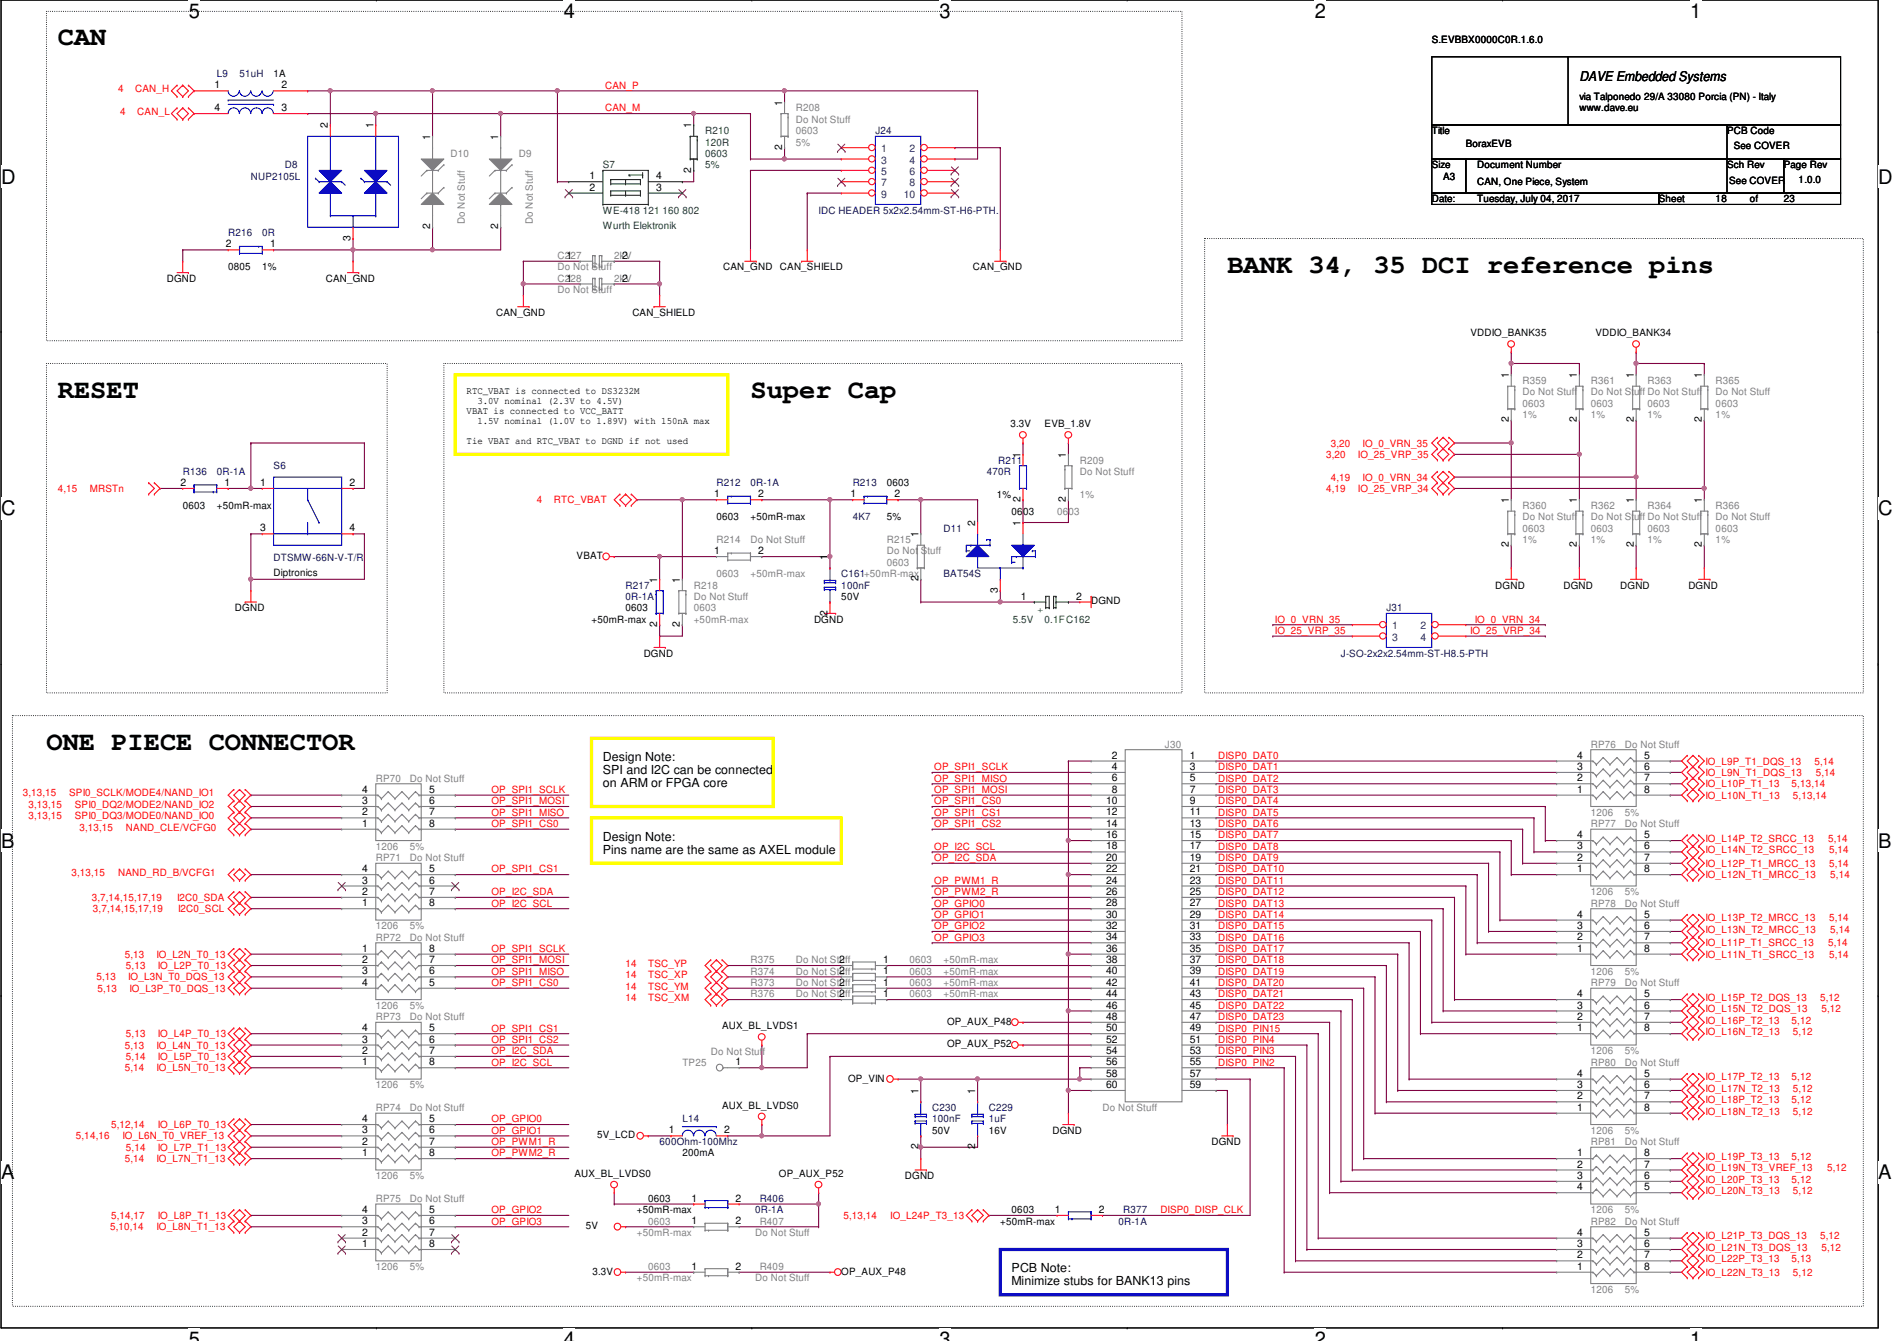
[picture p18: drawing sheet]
<svg xmlns="http://www.w3.org/2000/svg" width="297mm" height="210mm" viewBox="0 0 297 210" stroke-linecap="round" stroke-linejoin="round" font-family="sans-serif">
<defs><g id="words">
<g font-size="4.2">
<text x="9.1" y="7.1">CAN</text>
<text x="192.2" y="42.7">BANK 34, 35 DCI reference pins</text>
<text x="9.1" y="62.2">RESET</text>
<text x="117.5" y="62.2">Super Cap</text>
<text x="7.3" y="117.3">ONE PIECE CONNECTOR</text>
</g>
<g font-size="3.1">
<text x="29.5" y="2.8">5</text>
<text x="88.3" y="2.8">4</text>
<text x="147.1" y="2.8">3</text>
<text x="205.9" y="2.8">2</text>
<text x="264.7" y="2.8">1</text>
<text x=".2" y="28.7">D</text>
<text x="294.1" y="28.7">D</text>
<text x=".2" y="80.7">C</text>
<text x="294.1" y="80.7">C</text>
<text x=".2" y="132.7">B</text>
<text x="294.1" y="132.7">B</text>
<text x=".2" y="184.6">A</text>
<text x="294.1" y="184.6">A</text>
<text x="29.5" y="210.7">5</text>
<text x="88.3" y="210.7">4</text>
<text x="147.1" y="210.7">3</text>
<text x="205.9" y="210.7">2</text>
<text x="264.7" y="210.7">1</text>
</g>
<text font-size="2.1" x="247.3" y="12.6">DAVE Embedded Systems</text>
<g font-size="1.9">
<text x="94.4" y="119.1">Design Note:</text>
<text x="94.4" y="121.2">SPI and I2C can be connected</text>
<text x="94.4" y="123.2">on ARM or FPGA core</text>
<text x="94.4" y="131.6">Design Note:</text>
<text x="94.4" y="133.6">Pins name are the same as AXEL module</text>
<text x="158.4" y="199.1">PCB Note:</text>
<text x="158.4" y="201.2">Minimize stubs for BANK13 pins</text>
</g>
<g font-size="1.6">
<text x="224.2" y="6.8">S.EVBBX0000C0R.1.6.0</text>
<text x="33.6" y="13.8">1</text>
<text x="33.6" y="17.4">4</text>
<text x="42.8" y="12.1">1A</text>
<text x="44.1" y="13.8">2</text>
<text x="44.1" y="17.4">3</text>
<text x="122.5" y="16.6" transform="rotate(-90 122.5 16.6)">1</text>
<text x="247.3" y="15.7">via Talponedo 29/A 33080 Porcia (PN) - Italy</text>
<text x="247.3" y="17.4">www.dave.eu</text>
<text x="51.3" y="20.1" transform="rotate(-90 51.3 20.1)">2</text>
<text x="58.5" y="20.1" transform="rotate(-90 58.5 20.1)">1</text>
<text x="67.3" y="21.9" transform="rotate(-90 67.3 21.9)">1</text>
<text x="78" y="21.9" transform="rotate(-90 78 21.9)">1</text>
<text x="108.2" y="20.1" transform="rotate(-90 108.2 20.1)">1</text>
<text x="122.5" y="23.5" transform="rotate(-90 122.5 23.5)">2</text>
<text x="224.2" y="21">Title</text>
<text x="229.5" y="22.9">BoraxEVB</text>
<text x="270.4" y="21">PCB Code</text>
<text x="271.5" y="23.3">See COVER</text>
<text x="92.3" y="28.1">1</text>
<text x="92.3" y="29.8">2</text>
<text x="102.7" y="28.1">4</text>
<text x="102.7" y="29.8">3</text>
<text x="108.2" y="27" transform="rotate(-90 108.2 27)">2</text>
<text x="224.2" y="26.3">Size</text>
<text x="226" y="28.1">A3</text>
<text x="231.3" y="26.3">Document Number</text>
<text x="231.3" y="29">CAN, One Piece, System</text>
<text x="270.4" y="26.3">Sch Rev</text>
<text x="270.8" y="28.8">See COVER</text>
<text x="279.3" y="26.3">Page Rev</text>
<text x="281.6" y="28.7">1.0.0</text>
<text x="67.3" y="35.9" transform="rotate(-90 67.3 35.9)">2</text>
<text x="78" y="35.9" transform="rotate(-90 78 35.9)">2</text>
<text x="224.2" y="31.7">Date:</text>
<text x="231.3" y="31.7">Tuesday, July 04, 2017</text>
<text x="259.8" y="31.7">Sheet</text>
<text x="268.6" y="31.7">18</text>
<text x="274" y="31.7">of</text>
<text x="279.3" y="31.7">23</text>
<text x="35.4" y="38.7">2</text>
<text x="42.3" y="38.7">1</text>
<text x="54.9" y="37.7" transform="rotate(-90 54.9 37.7)">3</text>
<text x="88.7" y="40.5">1</text>
<text x="97.4" y="40.5">2</text>
<text x="26.1" y="44.1">DGND</text>
<text x="35.7" y="42.3">0805</text>
<text x="41.1" y="42.3">1%</text>
<text x="51" y="44.1">CAN_GND</text>
<text x="88.7" y="44.1">1</text>
<text x="97.4" y="44.1">2</text>
<text x="113.2" y="42.3">CAN_GND</text>
<text x="122.1" y="42.3">CAN_SHIELD</text>
<text x="152.4" y="42.3">CAN_GND</text>
<text x="77.7" y="49.4">CAN_GND</text>
<text x="99" y="49.4">CAN_SHIELD</text>
<text x="230.2" y="52.7">VDDIO_BANK35</text>
<text x="249.8" y="52.7">VDDIO_BANK34</text>
<text x="236.3" y="59.2" transform="rotate(-90 236.3 59.2)">1</text>
<text x="246.9" y="59.2" transform="rotate(-90 246.9 59.2)">1</text>
<text x="255.8" y="59.2" transform="rotate(-90 255.8 59.2)">1</text>
<text x="266.5" y="59.2" transform="rotate(-90 266.5 59.2)">1</text>
<text x="73.1" y="61.7">RTC_VBAT is connected to DS3232M</text>
<text x="73.1" y="64.8">VBAT is connected to VCC_BATT</text>
<text x="74.8" y="63.2">3.0V nominal (2.3V to 4.5V)</text>
<text x="73.1" y="69.5">Tie VBAT and RTC_VBAT to DGND if not used</text>
<text x="74.8" y="66.4">1.5V nominal (1.0V to 1.89V) with 150nA max</text>
<text x="158.2" y="66.9">3.3V</text>
<text x="159.8" y="71.7" transform="rotate(-90 159.8 71.7)">1</text>
<text x="163.6" y="66.9">EVB_1.8V</text>
<text x="166.9" y="71.7" transform="rotate(-90 166.9 71.7)">1</text>
<text x="236.3" y="66.1" transform="rotate(-90 236.3 66.1)">2</text>
<text x="246.9" y="66.1" transform="rotate(-90 246.9 66.1)">2</text>
<text x="255.8" y="66.1" transform="rotate(-90 255.8 66.1)">2</text>
<text x="266.5" y="66.1" transform="rotate(-90 266.5 66.1)">2</text>
<text x="28.3" y="76.1">2</text>
<text x="35.2" y="76.1">1</text>
<text x="40.7" y="76.1">1</text>
<text x="54.7" y="76.1">2</text>
<text x="111.8" y="77.9">1</text>
<text x="118.7" y="77.9">2</text>
<text x="133.2" y="77.9">1</text>
<text x="138.9" y="76.1">0603</text>
<text x="140.1" y="77.9">2</text>
<text x="156.1" y="77.9">1%</text>
<text x="28.6" y="79.7">0603</text>
<text x="33.9" y="79.7">+50mR-max</text>
<text x="40.7" y="83.2">3</text>
<text x="54.7" y="83.2">4</text>
<text x="112.2" y="81.4">0603</text>
<text x="117.5" y="81.4">+50mR-max</text>
<text x="138.9" y="81.4">5%</text>
<text x="152.7" y="82.3" transform="rotate(-90 152.7 82.3)">2</text>
<text x="158.4" y="80.6">0603</text>
<text x="159.8" y="82.3" transform="rotate(-90 159.8 82.3)">1</text>
<text x="159.8" y="78.6" transform="rotate(-90 159.8 78.6)">2</text>
<text x="166.9" y="78.6" transform="rotate(-90 166.9 78.6)">2</text>
<text x="236.3" y="78.8" transform="rotate(-90 236.3 78.8)">1</text>
<text x="246.9" y="78.8" transform="rotate(-90 246.9 78.8)">1</text>
<text x="255.8" y="78.8" transform="rotate(-90 255.8 78.8)">1</text>
<text x="266.5" y="78.8" transform="rotate(-90 266.5 78.8)">1</text>
<text x="90.3" y="87.5">VBAT</text>
<text x="111.8" y="86.7">1</text>
<text x="118.7" y="86.7">2</text>
<text x="129.6" y="87.7" transform="rotate(-90 129.6 87.7)">1</text>
<text x="143.8" y="84.1" transform="rotate(-90 143.8 84.1)">1</text>
<text x="236.3" y="85.7" transform="rotate(-90 236.3 85.7)">2</text>
<text x="246.9" y="85.7" transform="rotate(-90 246.9 85.7)">2</text>
<text x="255.8" y="85.7" transform="rotate(-90 255.8 85.7)">2</text>
<text x="266.5" y="85.7" transform="rotate(-90 266.5 85.7)">2</text>
<text x="36.8" y="95.7">DGND</text>
<text x="42.8" y="90.2">Diptronics</text>
<text x="98" y="95.7">0603</text>
<text x="102.9" y="91.2" transform="rotate(-90 102.9 91.2)">1</text>
<text x="106.5" y="91.2" transform="rotate(-90 106.5 91.2)">1</text>
<text x="131.7" y="93.9">50V</text>
<text x="143.8" y="91" transform="rotate(-90 143.8 91)">2</text>
<text x="156.2" y="92.8" transform="rotate(-90 156.2 92.8)">3</text>
<text x="159.8" y="93.9">1</text>
<text x="168.5" y="93.9">2</text>
<text x="170.9" y="94.6">DGND</text>
<text x="234.1" y="92.1">DGND</text>
<text x="244.8" y="92.1">DGND</text>
<text x="253.7" y="92.1">DGND</text>
<text x="264.4" y="92.1">DGND</text>
<text x="92.6" y="97.5">+50mR-max</text>
<text x="102.9" y="98.1" transform="rotate(-90 102.9 98.1)">2</text>
<text x="106.5" y="98.1" transform="rotate(-90 106.5 98.1)">2</text>
<text x="127.5" y="97.5">DGND</text>
<text x="129.6" y="96.4" transform="rotate(-90 129.6 96.4)">2</text>
<text x="100.8" y="102.8">DGND</text>
<text x="174.1" y="118.7">2</text>
<text x="186.3" y="118.7">1</text>
<text x="247" y="118.7">4</text>
<text x="257.4" y="118.7">5</text>
<text x="56.7" y="125.9">3</text>
<text x="56.7" y="124.1">4</text>
<text x="67.2" y="125.9">6</text>
<text x="67.2" y="124.1">5</text>
<text x="173.2" y="125.9">10</text>
<text x="174.1" y="120.5">4</text>
<text x="174.1" y="122.3">6</text>
<text x="174.1" y="124.1">8</text>
<text x="186.3" y="120.5">3</text>
<text x="186.3" y="122.3">5</text>
<text x="186.3" y="124.1">7</text>
<text x="186.3" y="125.9">9</text>
<text x="247" y="124.1">1</text>
<text x="247" y="122.3">2</text>
<text x="247" y="120.5">3</text>
<text x="257.4" y="124.1">8</text>
<text x="257.4" y="122.3">7</text>
<text x="257.4" y="120.5">6</text>
<text x="56.7" y="129.4">1</text>
<text x="56.7" y="127.6">2</text>
<text x="67.2" y="129.4">8</text>
<text x="67.2" y="127.6">7</text>
<text x="173.2" y="127.6">12</text>
<text x="173.2" y="129.4">14</text>
<text x="173.2" y="131.2">16</text>
<text x="186.3" y="127.6">11</text>
<text x="186.3" y="129.4">13</text>
<text x="186.3" y="131.2">15</text>
<text x="247" y="131.2">4</text>
<text x="257.4" y="131.2">5</text>
<text x="56.7" y="136.5">4</text>
<text x="67.2" y="136.5">5</text>
<text x="173.2" y="133">18</text>
<text x="173.2" y="134.7">20</text>
<text x="173.2" y="136.5">22</text>
<text x="186.3" y="133">17</text>
<text x="186.3" y="134.7">19</text>
<text x="186.3" y="136.5">21</text>
<text x="247" y="136.5">1</text>
<text x="247" y="134.7">2</text>
<text x="247" y="133">3</text>
<text x="257.4" y="136.5">8</text>
<text x="257.4" y="134.7">7</text>
<text x="257.4" y="133">6</text>
<text x="56.7" y="141.9">1</text>
<text x="56.7" y="140.1">2</text>
<text x="56.7" y="138.3">3</text>
<text x="67.2" y="141.9">8</text>
<text x="67.2" y="140.1">7</text>
<text x="67.2" y="138.3">6</text>
<text x="173.2" y="138.3">24</text>
<text x="173.2" y="140.1">26</text>
<text x="173.2" y="141.9">28</text>
<text x="173.2" y="143.6">30</text>
<text x="186.3" y="138.3">23</text>
<text x="186.3" y="140.1">25</text>
<text x="186.3" y="141.9">27</text>
<text x="186.3" y="143.6">29</text>
<text x="247" y="143.6">4</text>
<text x="257.4" y="143.6">5</text>
<text x="56.7" y="149">1</text>
<text x="67.2" y="149">8</text>
<text x="173.2" y="145.4">32</text>
<text x="173.2" y="147.2">34</text>
<text x="173.2" y="149">36</text>
<text x="186.3" y="145.4">31</text>
<text x="186.3" y="147.2">33</text>
<text x="186.3" y="149">35</text>
<text x="247" y="149">1</text>
<text x="247" y="147.2">2</text>
<text x="247" y="145.4">3</text>
<text x="257.4" y="149">8</text>
<text x="257.4" y="147.2">7</text>
<text x="257.4" y="145.4">6</text>
<text x="56.7" y="150.7">2</text>
<text x="56.7" y="152.5">3</text>
<text x="56.7" y="154.3">4</text>
<text x="67.2" y="150.7">7</text>
<text x="67.2" y="152.5">6</text>
<text x="67.2" y="154.3">5</text>
<text x="131.4" y="154.3">2</text>
<text x="131.4" y="152.5">2</text>
<text x="131.4" y="150.7">2</text>
<text x="138.3" y="154.3">1</text>
<text x="138.3" y="152.5">1</text>
<text x="138.3" y="150.7">1</text>
<text x="173.2" y="150.7">38</text>
<text x="173.2" y="152.5">40</text>
<text x="173.2" y="154.3">42</text>
<text x="186.3" y="150.7">37</text>
<text x="186.3" y="152.5">39</text>
<text x="186.3" y="154.3">41</text>
<text x="56.7" y="161.4">4</text>
<text x="67.2" y="161.4">5</text>
<text x="113.1" y="161.1">AUX_BL_LVDS1</text>
<text x="131.4" y="156.1">2</text>
<text x="138.3" y="156.1">1</text>
<text x="148.3" y="160.4">OP_AUX_P48</text>
<text x="173.2" y="156.1">44</text>
<text x="173.2" y="157.9">46</text>
<text x="173.2" y="159.6">48</text>
<text x="173.2" y="161.4">50</text>
<text x="186.3" y="156.1">43</text>
<text x="186.3" y="157.9">45</text>
<text x="186.3" y="159.6">47</text>
<text x="186.3" y="161.4">49</text>
<text x="247" y="161.4">1</text>
<text x="247" y="159.6">2</text>
<text x="247" y="157.9">3</text>
<text x="247" y="156.1">4</text>
<text x="257.4" y="161.4">8</text>
<text x="257.4" y="159.6">7</text>
<text x="257.4" y="157.9">6</text>
<text x="257.4" y="156.1">5</text>
<text x="56.7" y="166.8">1</text>
<text x="56.7" y="165">2</text>
<text x="56.7" y="163.2">3</text>
<text x="67.2" y="166.8">8</text>
<text x="67.2" y="165">7</text>
<text x="67.2" y="163.2">6</text>
<text x="115.2" y="166.8">1</text>
<text x="148.3" y="164">OP_AUX_P52</text>
<text x="173.2" y="163.2">52</text>
<text x="173.2" y="165">54</text>
<text x="173.2" y="166.8">56</text>
<text x="186.3" y="163.2">51</text>
<text x="186.3" y="165">53</text>
<text x="186.3" y="166.8">55</text>
<text x="113.1" y="173.6">AUX_BL_LVDS0</text>
<text x="132.8" y="169.3">OP_VIN</text>
<text x="143.8" y="171.2" transform="rotate(-90 143.8 171.2)">1</text>
<text x="152.7" y="171.2" transform="rotate(-90 152.7 171.2)">1</text>
<text x="173.2" y="168.5">58</text>
<text x="173.2" y="170.3">60</text>
<text x="186.3" y="168.5">57</text>
<text x="186.3" y="170.3">59</text>
<text x="247" y="173.9">1</text>
<text x="247" y="172.1">2</text>
<text x="247" y="170.3">3</text>
<text x="247" y="168.5">4</text>
<text x="257.4" y="173.9">8</text>
<text x="257.4" y="172.1">7</text>
<text x="257.4" y="170.3">6</text>
<text x="257.4" y="168.5">5</text>
<text x="56.7" y="179.2">2</text>
<text x="56.7" y="177.4">3</text>
<text x="56.7" y="175.6">4</text>
<text x="67.2" y="179.2">7</text>
<text x="67.2" y="177.4">6</text>
<text x="67.2" y="175.6">5</text>
<text x="93.5" y="178.2">5V_LCD</text>
<text x="104.7" y="177.4">1</text>
<text x="113.4" y="177.4">2</text>
<text x="143.8" y="179.9" transform="rotate(-90 143.8 179.9)">2</text>
<text x="146" y="177.5">50V</text>
<text x="152.7" y="179.9" transform="rotate(-90 152.7 179.9)">2</text>
<text x="154.9" y="177.5">16V</text>
<text x="164.8" y="177.5">DGND</text>
<text x="189.7" y="179.2">DGND</text>
<text x="56.7" y="181">1</text>
<text x="67.2" y="181">8</text>
<text x="90" y="184.2">AUX_BL_LVDS0</text>
<text x="106.8" y="181">200mA</text>
<text x="122" y="184.2">OP_AUX_P52</text>
<text x="141.7" y="184.6">DGND</text>
<text x="247" y="181">1</text>
<text x="247" y="182.8">2</text>
<text x="247" y="184.5">3</text>
<text x="257.4" y="181">8</text>
<text x="257.4" y="182.8">7</text>
<text x="257.4" y="184.5">6</text>
<text x="56.7" y="191.6">3</text>
<text x="56.7" y="189.9">4</text>
<text x="67.2" y="191.6">6</text>
<text x="67.2" y="189.9">5</text>
<text x="99.7" y="189.9">+50mR-max</text>
<text x="101.5" y="188.1">0603</text>
<text x="108.3" y="188.1">1</text>
<text x="108.3" y="191.6">1</text>
<text x="115.2" y="188.1">2</text>
<text x="115.2" y="191.6">2</text>
<text x="156.6" y="191.7">+50mR-max</text>
<text x="158.4" y="189.9">0603</text>
<text x="165.2" y="189.9">1</text>
<text x="172.1" y="189.9">2</text>
<text x="247" y="186.3">4</text>
<text x="257.4" y="186.3">5</text>
<text x="56.7" y="195.2">1</text>
<text x="56.7" y="193.4">2</text>
<text x="67.2" y="195.2">8</text>
<text x="67.2" y="193.4">7</text>
<text x="91.7" y="192.4">5V</text>
<text x="247" y="197">2</text>
<text x="247" y="195.2">3</text>
<text x="247" y="193.4">4</text>
<text x="257.4" y="197">7</text>
<text x="257.4" y="195.2">6</text>
<text x="257.4" y="193.4">5</text>
<text x="92.8" y="199.5">3.3V</text>
<text x="108.3" y="198.8">1</text>
<text x="115.2" y="198.8">2</text>
<text x="131.7" y="199.5">OP_AUX_P48</text>
<text x="247" y="198.8">1</text>
<text x="257.4" y="198.8">8</text>
</g>
<g font-size="1.6" fill="#f00">
<text x="18.5" y="14.4">4</text>
<text x="18.8" y="18">4</text>
<text x="21.2" y="14.4">CAN_H</text>
<text x="21.5" y="18">CAN_L</text>
<text x="94.7" y="17.4">CAN_M</text>
<text x="94.7" y="13.9">CAN_P</text>
<text x="207.6" y="71.7">3,20</text>
<text x="208.4" y="69.9">3,20</text>
<text x="212.6" y="71.7">IO_25_VRP_35</text>
<text x="213.4" y="69.9">IO_0_VRN_35</text>
<text x="9.1" y="77">4,15</text>
<text x="14.1" y="77">MRSTn</text>
<text x="207.6" y="77">4,19</text>
<text x="208.4" y="75.2">4,19</text>
<text x="212.6" y="77">IO_25_VRP_34</text>
<text x="213.4" y="75.2">IO_0_VRN_34</text>
<text x="84.1" y="78.8">4</text>
<text x="86.7" y="78.8">RTC_VBAT</text>
<text x="199.6" y="99.2">IO_25_VRP_35</text>
<text x="199.6" y="97.5">IO_0_VRN_35</text>
<text x="230.2" y="99.2">IO_25_VRP_34</text>
<text x="230.9" y="97.5">IO_0_VRN_34</text>
<text x="190.8" y="118.8">DISP0_DAT0</text>
<text x="267" y="119.7">IO_L9P_T1_DQS_13</text>
<text x="284.1" y="119.7">5,14</text>
<text x="3.6" y="124.7">3,13,15</text>
<text x="10.8" y="124.7">SPI0_SCLK/MODE4/NAND_IO1</text>
<text x="77" y="124.1">OP_SPI1_SCLK</text>
<text x="77" y="125.9">OP_SPI1_MOSI</text>
<text x="146.3" y="120.6">OP_SPI1_SCLK</text>
<text x="146.3" y="122.3">OP_SPI1_MISO</text>
<text x="146.3" y="124.1">OP_SPI1_MOSI</text>
<text x="146.3" y="125.9">OP_SPI1_CS0</text>
<text x="190.8" y="120.6">DISP0_DAT1</text>
<text x="190.8" y="122.3">DISP0_DAT2</text>
<text x="190.8" y="124.1">DISP0_DAT3</text>
<text x="190.8" y="125.9">DISP0_DAT4</text>
<text x="267" y="121.5">IO_L9N_T1_DQS_13</text>
<text x="267" y="123.2">IO_L10P_T1_13</text>
<text x="267" y="125">IO_L10N_T1_13</text>
<text x="280.5" y="123.2">5,13,14</text>
<text x="280.8" y="125">5,13,14</text>
<text x="284.3" y="121.5">5,14</text>
<text x="4.4" y="126.4">3,13,15</text>
<text x="4.4" y="128.2">3,13,15</text>
<text x="11.7" y="126.4">SPI0_DQ2/MODE2/NAND_IO2</text>
<text x="11.7" y="128.2">SPI0_DQ3/MODE0/NAND_IO0</text>
<text x="12.4" y="130">3,13,15</text>
<text x="19.7" y="130">NAND_CLE/VCFG0</text>
<text x="77" y="127.7">OP_SPI1_MISO</text>
<text x="77" y="129.5">OP_SPI1_CS0</text>
<text x="146.3" y="127.7">OP_SPI1_CS1</text>
<text x="146.3" y="129.5">OP_SPI1_CS2</text>
<text x="190.8" y="127.7">DISP0_DAT5</text>
<text x="190.8" y="129.5">DISP0_DAT6</text>
<text x="190.8" y="131.2">DISP0_DAT7</text>
<text x="267" y="131.8">IO_L14P_T2_SRCC_13</text>
<text x="286.3" y="131.8">5,14</text>
<text x="11.2" y="137.1">3,13,15</text>
<text x="18.5" y="137.1">NAND_RD_B/VCFG1</text>
<text x="77" y="136.6">OP_SPI1_CS1</text>
<text x="146.3" y="133">OP_I2C_SCL</text>
<text x="146.3" y="134.8">OP_I2C_SDA</text>
<text x="190.8" y="133">DISP0_DAT8</text>
<text x="190.8" y="134.8">DISP0_DAT9</text>
<text x="190.8" y="136.6">DISP0_DAT10</text>
<text x="267" y="137.5">IO_L12N_T1_MRCC_13</text>
<text x="267" y="135.7">IO_L12P_T1_MRCC_13</text>
<text x="267" y="133.6">IO_L14N_T2_SRCC_13</text>
<text x="286.4" y="135.7">5,14</text>
<text x="286.4" y="133.6">5,14</text>
<text x="286.6" y="137.5">5,14</text>
<text x="14.4" y="141">3,7,14,15,17,19</text>
<text x="14.6" y="142.8">3,7,14,15,17,19</text>
<text x="27.7" y="141">I2C0_SDA</text>
<text x="27.9" y="142.8">I2C0_SCL</text>
<text x="77" y="141.9">OP_I2C_SCL</text>
<text x="77" y="140.1">OP_I2C_SDA</text>
<text x="146.3" y="138.3">OP_PWM1_R</text>
<text x="146.3" y="140.1">OP_PWM2_R</text>
<text x="146.3" y="141.9">OP_GPIO0</text>
<text x="146.3" y="143.7">OP_GPIO1</text>
<text x="190.8" y="138.3">DISP0_DAT11</text>
<text x="190.8" y="140.1">DISP0_DAT12</text>
<text x="190.8" y="143.7">DISP0_DAT14</text>
<text x="190.8" y="141.9">DISP0_DAT13</text>
<text x="19.6" y="149.9">5,13</text>
<text x="24.5" y="149.9">IO_L2N_T0_13</text>
<text x="77" y="149">OP_SPI1_SCLK</text>
<text x="146.3" y="145.5">OP_GPIO2</text>
<text x="146.3" y="147.2">OP_GPIO3</text>
<text x="190.8" y="147.2">DISP0_DAT16</text>
<text x="190.8" y="149">DISP0_DAT17</text>
<text x="190.8" y="145.5">DISP0_DAT15</text>
<text x="267" y="146">IO_L13N_T2_MRCC_13</text>
<text x="267" y="144.2">IO_L13P_T2_MRCC_13</text>
<text x="267" y="148.1">IO_L11P_T1_SRCC_13</text>
<text x="267" y="149.9">IO_L11N_T1_SRCC_13</text>
<text x="286.3" y="148.1">5,14</text>
<text x="286.4" y="144.2">5,14</text>
<text x="286.4" y="149.9">5,14</text>
<text x="286.6" y="146">5,14</text>
<text x="15.1" y="153.5">5,13</text>
<text x="15.3" y="155.2">5,13</text>
<text x="19.7" y="151.7">5,13</text>
<text x="20.1" y="153.5">IO_L3N_T0_DQS_13</text>
<text x="20.3" y="155.2">IO_L3P_T0_DQS_13</text>
<text x="24.7" y="151.7">IO_L2P_T0_13</text>
<text x="77" y="150.8">OP_SPI1_MOSI</text>
<text x="77" y="152.6">OP_SPI1_MISO</text>
<text x="77" y="154.3">OP_SPI1_CS0</text>
<text x="98" y="151.3">14</text>
<text x="98" y="153.1">14</text>
<text x="98" y="154.9">14</text>
<text x="101.5" y="151.3">TSC_YP</text>
<text x="101.5" y="153.1">TSC_XP</text>
<text x="101.5" y="154.9">TSC_YM</text>
<text x="190.8" y="150.8">DISP0_DAT18</text>
<text x="190.8" y="152.6">DISP0_DAT19</text>
<text x="190.8" y="154.3">DISP0_DAT20</text>
<text x="77" y="161.5">OP_SPI1_CS1</text>
<text x="98" y="156.7">14</text>
<text x="101.5" y="156.7">TSC_XM</text>
<text x="190.8" y="161.5">DISP0_PIN15</text>
<text x="190.8" y="157.9">DISP0_DAT22</text>
<text x="190.8" y="159.7">DISP0_DAT23</text>
<text x="190.8" y="156.1">DISP0_DAT21</text>
<text x="267" y="156.7">IO_L15P_T2_DQS_13</text>
<text x="267" y="158.5">IO_L15N_T2_DQS_13</text>
<text x="267" y="160.2">IO_L16P_T2_13</text>
<text x="280.5" y="160.2">5,12</text>
<text x="285" y="156.7">5,12</text>
<text x="285.2" y="158.5">5,12</text>
<text x="19.6" y="164.1">5,13</text>
<text x="19.6" y="167.7">5,14</text>
<text x="19.7" y="162.3">5,13</text>
<text x="19.7" y="165.9">5,14</text>
<text x="24.5" y="164.1">IO_L4N_T0_13</text>
<text x="24.5" y="167.7">IO_L5N_T0_13</text>
<text x="24.7" y="162.3">IO_L4P_T0_13</text>
<text x="24.7" y="165.9">IO_L5P_T0_13</text>
<text x="77" y="163.2">OP_SPI1_CS2</text>
<text x="77" y="166.8">OP_I2C_SCL</text>
<text x="77" y="165">OP_I2C_SDA</text>
<text x="190.8" y="163.2">DISP0_PIN4</text>
<text x="190.8" y="165">DISP0_PIN3</text>
<text x="190.8" y="166.8">DISP0_PIN2</text>
<text x="267" y="162">IO_L16N_T2_13</text>
<text x="280.8" y="162">5,12</text>
<text x="267" y="169.1">IO_L17P_T2_13</text>
<text x="267" y="170.9">IO_L17N_T2_13</text>
<text x="267" y="172.7">IO_L18P_T2_13</text>
<text x="280.5" y="169.1">5,12</text>
<text x="280.5" y="172.7">5,12</text>
<text x="280.8" y="170.9">5,12</text>
<text x="11.9" y="178.4">5,14,16</text>
<text x="17.4" y="176.6">5,12,14</text>
<text x="19.2" y="178.4">IO_L6N_T0_VREF_13</text>
<text x="24.7" y="176.6">IO_L6P_T0_13</text>
<text x="77" y="179.2">OP_PWM1_R</text>
<text x="77" y="175.7">OP_GPIO0</text>
<text x="77" y="177.5">OP_GPIO1</text>
<text x="267" y="174.5">IO_L18N_T2_13</text>
<text x="280.8" y="174.5">5,12</text>
<text x="19.6" y="181.9">5,14</text>
<text x="19.7" y="180.1">5,14</text>
<text x="24.5" y="181.9">IO_L7N_T1_13</text>
<text x="24.7" y="180.1">IO_L7P_T1_13</text>
<text x="77" y="181">OP_PWM2_R</text>
<text x="267" y="185.1">IO_L20P_T3_13</text>
<text x="267" y="183.3">IO_L19N_T3_VREF_13</text>
<text x="267" y="181.6">IO_L19P_T3_13</text>
<text x="280.5" y="185.1">5,12</text>
<text x="280.5" y="181.6">5,12</text>
<text x="286.1" y="183.3">5,12</text>
<text x="17.4" y="190.8">5,14,17</text>
<text x="24.7" y="190.8">IO_L8P_T1_13</text>
<text x="77" y="189.9">OP_GPIO2</text>
<text x="77" y="191.7">OP_GPIO3</text>
<text x="132.1" y="190.8">5,13,14</text>
<text x="139.4" y="190.8">IO_L24P_T3_13</text>
<text x="181.7" y="189.9">DISP0_DISP_CLK</text>
<text x="267" y="186.9">IO_L20N_T3_13</text>
<text x="280.8" y="186.9">5,12</text>
<text x="17.2" y="192.6">5,10,14</text>
<text x="24.5" y="192.6">IO_L8N_T1_13</text>
<text x="267" y="195.8">IO_L21N_T3_DQS_13</text>
<text x="267" y="194">IO_L21P_T3_DQS_13</text>
<text x="267" y="197.6">IO_L22P_T3_13</text>
<text x="280.5" y="197.6">5,13</text>
<text x="285" y="194">5,12</text>
<text x="285.2" y="195.8">5,12</text>
<text x="267" y="199.7">IO_L22N_T3_13</text>
<text x="280.8" y="199.7">5,12</text>
</g>
<g font-size="1.6" fill="#00007f">
<text x="33.9" y="12.1">L9</text>
<text x="37.5" y="12.1">51uH</text>
<text x="137.1" y="21">J24</text>
<text x="39.3" y="28.1">NUP2105L</text>
<text x="44.6" y="26.3">D8</text>
<text x="128.2" y="33.4">IDC HEADER 5x2x2.54mm-ST-H6-PTH.</text>
<text x="35.7" y="37">R216</text>
<text x="41.1" y="37">0R</text>
<text x="28.6" y="74.3">R136</text>
<text x="33.9" y="74.3">0R-1A</text>
<text x="42.8" y="73.4">S6</text>
<text x="112.2" y="76.1">R212</text>
<text x="117.5" y="76.1">0R-1A</text>
<text x="133.5" y="76.1">R213</text>
<text x="154.5" y="74.3">470R</text>
<text x="156.3" y="72.6">R211</text>
<text x="133.5" y="81.4">4K7</text>
<text x="147.7" y="83.2">D11</text>
<text x="42.8" y="87.8">DTSMW-66N-V-T/R</text>
<text x="98" y="92.1">R217</text>
<text x="98" y="93.9">0R-1A</text>
<text x="131.7" y="90.3">C161+50mR-max</text>
<text x="131.7" y="92.1">100nF</text>
<text x="147.7" y="90.3">BAT54S</text>
<text x="217.1" y="95.7">J31</text>
<text x="210" y="102.8">J-SO-2x2x2.54mm-ST-H8.5-PTH</text>
<text x="146" y="173.9">C230</text>
<text x="154.9" y="173.9">C229</text>
<text x="103.3" y="179.2">600Ohm-100Mhz</text>
<text x="106.8" y="175.7">L14</text>
<text x="146" y="175.7">100nF</text>
<text x="154.9" y="175.7">1uF</text>
<text x="118.2" y="189.9">0R-1A</text>
<text x="119" y="188.1">R406</text>
<text x="175.1" y="191.7">0R-1A</text>
<text x="175.8" y="189.9">R377</text>
</g>
<g font-size="1.6" fill="#7f7f7f">
<text x="124.6" y="17.4">R208</text>
<text x="124.6" y="19.2">Do Not Stuff</text>
<text x="124.6" y="21">0603</text>
<text x="124.6" y="22.8">5%</text>
<text x="70.6" y="24.6">D10</text>
<text x="81.2" y="24.6">D9</text>
<text x="72.8" y="35" transform="rotate(-90 72.8 35)">Do Not Stuff</text>
<text x="83.4" y="35" transform="rotate(-90 83.4 35)">Do Not Stuff</text>
<text x="87.3" y="40.6">C227</text>
<text x="96.2" y="40.6">2kV</text>
<text x="87.3" y="42.3">Do Not Stuff</text>
<text x="87.3" y="44.1">C228</text>
<text x="87.3" y="45.9">Do Not Stuff</text>
<text x="96.2" y="44.1">2kV</text>
<text x="238.4" y="60.1">R359</text>
<text x="238.4" y="61.9">Do Not Stuff</text>
<text x="238.4" y="63.7">0603</text>
<text x="238.4" y="65.4">1%</text>
<text x="249.1" y="60.1">R361</text>
<text x="249.1" y="61.9">Do Not Stuff Do Not Stuff</text>
<text x="249.1" y="63.7">0603</text>
<text x="249.1" y="65.4">1%</text>
<text x="258" y="60.1">R363</text>
<text x="258" y="63.7">0603</text>
<text x="258" y="65.4">1%</text>
<text x="268.6" y="60.1">R365</text>
<text x="268.6" y="61.9">Do Not Stuff</text>
<text x="268.6" y="63.7">0603</text>
<text x="268.6" y="65.4">1%</text>
<text x="169.1" y="72.6">R209</text>
<text x="169.1" y="74.3">Do Not Stuff</text>
<text x="169.1" y="77.9">1%</text>
<text x="165.5" y="80.6">0603</text>
<text x="238.4" y="79.7">R360</text>
<text x="238.4" y="81.4">Do Not Stuff</text>
<text x="238.4" y="83.2">0603</text>
<text x="249.1" y="79.7">R362</text>
<text x="249.1" y="81.4">Do Not Stuff Do Not Stuff</text>
<text x="249.1" y="83.2">0603</text>
<text x="258" y="79.7">R364</text>
<text x="258" y="83.2">0603</text>
<text x="268.6" y="79.7">R366</text>
<text x="268.6" y="81.4">Do Not Stuff</text>
<text x="268.6" y="83.2">0603</text>
<text x="112.2" y="85">R214</text>
<text x="117.5" y="85">Do Not Stuff</text>
<text x="138.9" y="85">R215</text>
<text x="138.9" y="86.8">Do Not Stuff</text>
<text x="138.9" y="88.6">0603</text>
<text x="238.4" y="85">1%</text>
<text x="249.1" y="85">1%</text>
<text x="258" y="85">1%</text>
<text x="268.6" y="85">1%</text>
<text x="108.6" y="92.1">R218</text>
<text x="108.6" y="93.9">Do Not Stuff</text>
<text x="108.6" y="95.7">0603</text>
<text x="112.2" y="90.3">0603</text>
<text x="117.5" y="90.3">+50mR-max</text>
<text x="108.6" y="97.5">+50mR-max</text>
<text x="182.4" y="117">J30</text>
<text x="249.1" y="117">RP76</text>
<text x="254.4" y="117">Do Not Stuff</text>
<text x="58.8" y="122.3">RP70</text>
<text x="64.2" y="122.3">Do Not Stuff</text>
<text x="249.1" y="129.5">RP77</text>
<text x="249.1" y="127.7">1206</text>
<text x="254.4" y="129.5">Do Not Stuff</text>
<text x="254.4" y="127.7">5%</text>
<text x="58.8" y="134.8">RP71</text>
<text x="58.8" y="133">1206</text>
<text x="64.2" y="133">5%</text>
<text x="64.2" y="134.8">Do Not Stuff</text>
<text x="249.1" y="140.1">1206</text>
<text x="249.1" y="141.9">RP78</text>
<text x="254.4" y="140.1">5%</text>
<text x="254.4" y="141.9">Do Not Stuff</text>
<text x="58.8" y="145.5">1206</text>
<text x="58.8" y="147.2">RP72</text>
<text x="64.2" y="145.5">5%</text>
<text x="64.2" y="147.2">Do Not Stuff</text>
<text x="117.5" y="154.3">R373</text>
<text x="117.5" y="152.6">R374</text>
<text x="117.5" y="150.8">R375</text>
<text x="124.6" y="154.3">Do Not Stuff</text>
<text x="124.6" y="152.6">Do Not Stuff</text>
<text x="124.6" y="150.8">Do Not Stuff</text>
<text x="142.4" y="154.3">0603</text>
<text x="142.4" y="152.6">0603</text>
<text x="142.4" y="150.8">0603</text>
<text x="147.7" y="154.3">+50mR-max</text>
<text x="147.7" y="152.6">+50mR-max</text>
<text x="147.7" y="150.8">+50mR-max</text>
<text x="249.1" y="154.3">RP79</text>
<text x="249.1" y="152.6">1206</text>
<text x="254.4" y="154.3">Do Not Stuff</text>
<text x="254.4" y="152.6">5%</text>
<text x="58.8" y="157.9">1206</text>
<text x="58.8" y="159.7">RP73</text>
<text x="64.2" y="157.9">5%</text>
<text x="64.2" y="159.7">Do Not Stuff</text>
<text x="117.5" y="156.1">R376</text>
<text x="124.6" y="156.1">Do Not Stuff</text>
<text x="142.4" y="156.1">0603</text>
<text x="147.7" y="156.1">+50mR-max</text>
<text x="106.8" y="166.8">TP25</text>
<text x="111.3" y="165.2">Do Not Stuff</text>
<text x="249.1" y="165">1206</text>
<text x="249.1" y="166.8">RP80</text>
<text x="254.4" y="165">5%</text>
<text x="254.4" y="166.8">Do Not Stuff</text>
<text x="58.8" y="170.3">1206</text>
<text x="58.8" y="173.9">RP74</text>
<text x="64.2" y="170.3">5%</text>
<text x="64.2" y="173.9">Do Not Stuff</text>
<text x="172.6" y="173.9">Do Not Stuff</text>
<text x="249.1" y="179.2">RP81</text>
<text x="249.1" y="177.5">1206</text>
<text x="254.4" y="179.2">Do Not Stuff</text>
<text x="254.4" y="177.5">5%</text>
<text x="58.8" y="184.6">1206</text>
<text x="64.2" y="184.6">5%</text>
<text x="58.8" y="188.1">RP75</text>
<text x="64.2" y="188.1">Do Not Stuff</text>
<text x="101.5" y="191.7">0603</text>
<text x="119" y="191.7">R407</text>
<text x="249.1" y="189.9">1206</text>
<text x="249.1" y="191.7">RP82</text>
<text x="254.4" y="189.9">5%</text>
<text x="254.4" y="191.7">Do Not Stuff</text>
<text x="99.7" y="193.5">+50mR-max</text>
<text x="118.2" y="193.5">Do Not Stuff</text>
<text x="58.8" y="198.8">1206</text>
<text x="64.2" y="198.8">5%</text>
<text x="99.7" y="200.6">+50mR-max</text>
<text x="101.5" y="198.8">0603</text>
<text x="118.2" y="200.6">Do Not Stuff</text>
<text x="119" y="198.8">R409</text>
<text x="249.1" y="202.4">1206</text>
<text x="254.4" y="202.4">5%</text>
</g>
<g font-size="1.6" fill="#007f00">
<text x="110.4" y="21">R210</text>
<text x="110.4" y="22.8">120R</text>
<text x="94.4" y="26.3">S7</text>
<text x="110.4" y="24.6">0603</text>
<text x="110.4" y="26.3">5%</text>
<text x="94.4" y="33.4">WE-418 121 160 802</text>
<text x="94.4" y="35.8">Wurth Elektronik</text>
<text x="158.6" y="97.5">5.5V</text>
<text x="163.3" y="96" transform="rotate(-90 163.3 96)">+</text>
<text x="163.6" y="97.5">0.1FC162</text>
</g>
<g font-size="1.6" fill="#00407f">
<text x="138" y="23.8">1</text>
<text x="142.4" y="23.8">2</text>
<text x="138" y="25.6">3</text>
<text x="138" y="27.4">5</text>
<text x="138" y="29.2">7</text>
<text x="142.4" y="25.6">4</text>
<text x="142.4" y="27.4">6</text>
<text x="142.4" y="29.2">8</text>
<text x="138" y="30.9">9</text>
<text x="141.5" y="30.9">10</text>
<text x="218" y="98.5">1</text>
<text x="218" y="100.3">3</text>
<text x="222.4" y="98.5">2</text>
<text x="222.4" y="100.3">4</text>
</g>
</g></defs>
<path d="M.2 0h293.9v207.9h-293.9z" fill="none" stroke="#000" stroke-width=".17"/>
<g fill="#fff">
<path d="M29.5 0h1.8v3.5h-1.8z"/>
<path d="M29.5 207.9h1.8v2h-1.8z"/>
</g>
<path d="M58.9 0h.1M58.9 207.9h.1" fill="none" stroke="#000" stroke-width=".17"/>
<g fill="#fff">
<path d="M88.3 0h1.7v3.5h-1.7z"/>
<path d="M88.3 207.9h1.7v2h-1.7z"/>
</g>
<path d="M117.7 0h.1M117.7 207.9h.1" fill="none" stroke="#000" stroke-width=".17"/>
<g fill="#fff">
<path d="M147.1 0h1.7v3.5h-1.7z"/>
<path d="M147.1 207.9h1.7v2h-1.7z"/>
</g>
<path d="M176.5 0h.1M176.5 207.9h.1" fill="none" stroke="#000" stroke-width=".17"/>
<g fill="#fff">
<path d="M205.9 0h1.7v3.5h-1.7z"/>
<path d="M205.9 207.9h1.7v2h-1.7z"/>
</g>
<path d="M235.3 0h.1M235.3 207.9h.1" fill="none" stroke="#000" stroke-width=".17"/>
<g fill="#fff">
<path d="M264.7 0h1.7v3.5h-1.7z"/>
<path d="M264.7 207.9h1.7v2h-1.7z"/>
<path d="M.2 26h2.2v3.4h-2.2z"/>
<path d="M294.1 26h2.2v3.4h-2.2z"/>
<path d="M.2 77.9h2.2v3.5h-2.2z"/>
<path d="M294.1 77.9h2.2v3.5h-2.2z"/>
</g>
<path d="M.2 51.9h.1M294.1 51.9h.1" fill="none" stroke="#000" stroke-width=".17"/>
<g fill="#fff">
<path d="M.2 129.9h2v3.4h-2z"/>
<path d="M294.1 129.9h2.1v3.4h-2.1z"/>
</g>
<path d="M.2 103.9h.1M294.1 103.9h.1" fill="none" stroke="#000" stroke-width=".17"/>
<path d="M.2 103.9h.1M294.1 103.9h.1" fill="none" stroke="#000" stroke-width=".16"/>
<g fill="#fff">
<path d="M.2 181.8h2v3.5h-2z"/>
<path d="M294.1 181.8h2.1v3.5h-2.1z"/>
</g>
<path d="M.2 155.9h.1M294.1 155.9h.1" fill="none" stroke="#000" stroke-width=".17"/>
<path d="M7.3 1.8h177.8v51.5h-177.8zM188.6 37.3h103.2v71.2h-103.2zM7.3 56.9h53.3v51.6h-53.3zM69.5 56.9h115.6v51.6h-115.6zM1.9 112h289.9v92.5h-289.9z" fill="none" stroke="#000" stroke-width=".17" stroke-dasharray="0 .3"/>
<path d="M71.3 58.7h42.7v12.4h-42.7zM92.6 115.6h28.5v10.6h-28.5zM92.6 128h39.1v7.1h-39.1z" fill="none" stroke="#ff0" stroke-width=".51"/>
<path d="M156.6 195.6h35.6v7.1h-35.6z" fill="none" stroke="#00f" stroke-width=".51"/>
<path d="M39.3 83.6h.1M39.3 90.7h.1M39.3 83.6v7.1M39.3 83.6h1.8M39.3 90.7h17.8" fill="none" stroke="#7f0040" stroke-width=".17"/>
<circle cx="39.3" cy="90.7" r=".32" fill="#f0f"/>
<circle cx="39.3" cy="90.7" r=".32" fill="none" stroke="#f0f" stroke-width=".17"/>
<path d="M35.7 76.5h.1M35.7 76.5h3.6M55.3 76.5h.1M57.1 69.3h.1M57.1 69.3v7.2h-1.8M55.3 83.6h.1M55.3 83.6h1.8M57.1 83.6h.1M57.1 83.6v7.1" fill="none" stroke="#7f0040" stroke-width=".17"/>
<circle cx="39.3" cy="76.4" r=".32" fill="#f0f"/>
<circle cx="39.3" cy="76.4" r=".32" fill="none" stroke="#f0f" stroke-width=".17"/>
<path d="M25.1 76.5h.1M25.1 76.5h3.5M39.3 69.3h.1M39.3 76.5h.1M39.3 69.3h17.8M39.3 69.3v7.2M39.3 76.5h1.8M39.3 90.7h.1M39.3 90.7v1.8M103.3 87.1h.1M103.3 87.1h8.9" fill="none" stroke="#7f0040" stroke-width=".17"/>
<circle cx="103.3" cy="87.1" r=".32" fill="#f0f"/>
<circle cx="103.3" cy="87.1" r=".32" fill="none" stroke="#f0f" stroke-width=".17"/>
<path d="M106.8 78.2h.1M106.8 78.2h5.4" fill="none" stroke="#7f0040" stroke-width=".17"/>
<circle cx="106.8" cy="78.2" r=".32" fill="#f0f"/>
<circle cx="106.8" cy="78.2" r=".32" fill="none" stroke="#f0f" stroke-width=".17"/>
<path d="M119.3 78.2h.1M119.3 78.2h10.7" fill="none" stroke="#7f0040" stroke-width=".17"/>
<circle cx="129.9" cy="78.2" r=".32" fill="#f0f"/>
<circle cx="129.9" cy="78.2" r=".32" fill="none" stroke="#f0f" stroke-width=".17"/>
<path d="M119.3 87.1h.1M119.3 87.1h10.7" fill="none" stroke="#7f0040" stroke-width=".17"/>
<circle cx="129.9" cy="87.1" r=".32" fill="#f0f"/>
<circle cx="129.9" cy="87.1" r=".32" fill="none" stroke="#f0f" stroke-width=".17"/>
<g fill="none" stroke="#7f0040" stroke-width=".17">
<path d="M99.7 78.2h.1M99.7 78.2h7.1M106.8 78.2h.1M106.8 78.2v12.5M130 78.2h.1M130 78.2v10.7M130 78.2h3.5M140.6 78.2h.1M140.6 78.2h3.6M160.2 69.3h.1M160.2 69.3v1.8M167.3 78.2h.1"/>
<path d="M167.3 69.3h.1M167.3 78.2v3.6h-7.1M167.3 69.3v1.8M96.2 87.1h.1M96.2 87.1h7.1M103.3 97.8h.1M103.3 87.1h.1M103.3 99.6h.1M103.3 87.1v3.6M103.3 97.8v1.8M106.8 97.8h.1M106.8 97.8v1.8h-3.5"/>
<path d="M130 87.1h.1M144.2 94.2h.1M156.6 92.5h.1M156.6 92.5v1.7h-12.4M160.2 81.8h.1"/>
</g>
<circle cx="156.6" cy="94.2" r=".32" fill="#f0f"/>
<circle cx="156.6" cy="94.2" r=".32" fill="none" stroke="#f0f" stroke-width=".17"/>
<path d="M144.2 78.2h.1M144.2 78.2h8.9M153.1 78.2h.1M153.1 78.2v3.6M144.2 90.7h.1M144.2 90.7v3.5" fill="none" stroke="#7f0040" stroke-width=".17"/>
<circle cx="144.2" cy="78.2" r=".32" fill="#f0f"/>
<circle cx="144.2" cy="78.2" r=".32" fill="none" stroke="#f0f" stroke-width=".17"/>
<path d="M153.1 14.2h.1M153.1 14.2v10.7M122.8 24.9h.1M122.8 24.9h8.9M144.2 78.2h.1M144.2 78.2v5.4M160.2 78.2h.1M160.2 78.2v3.6M156.6 94.2h.1M156.6 94.2h5.4M167.3 94.2h.1M167.3 94.2h1.8" fill="none" stroke="#7f0040" stroke-width=".17"/>
<circle cx="122.8" cy="24.9" r=".32" fill="#f0f"/>
<circle cx="122.8" cy="24.9" r=".32" fill="none" stroke="#f0f" stroke-width=".17"/>
<path d="M55.3 39.1h.1M55.3 39.1h23.1M67.7 39.1h.1M149.5 23.1h.1M149.5 24.9h.1M149.5 23.1h7.1M149.5 24.9h3.6" fill="none" stroke="#7f0040" stroke-width=".17"/>
<circle cx="67.7" cy="39.1" r=".32" fill="#f0f"/>
<circle cx="67.7" cy="39.1" r=".32" fill="none" stroke="#f0f" stroke-width=".17"/>
<g fill="none" stroke="#7f0040" stroke-width=".17">
<path d="M78.4 17.8h.1M78.4 17.8h30.2M87.3 14.2h.1M87.3 14.2h35.5M108.6 17.8h.1M108.6 17.8v1.8M122.8 14.2h.1M122.8 14.2v1.8M28.6 39.1h.1M28.6 39.1h7.1M42.8 39.1h.1M42.8 39.1h12.5"/>
<path d="M108.6 26.7h.1M108.6 26.7v1.7M117.5 24.9h.1M122.8 23.1h.1M122.8 23.1v1.8h-5.3"/>
</g>
<circle cx="55.3" cy="39.1" r=".32" fill="#f0f"/>
<circle cx="55.3" cy="39.1" r=".32" fill="none" stroke="#f0f" stroke-width=".17"/>
<path d="M51.7 14.2h.1M51.7 14.2h16M78.4 17.8h.1M78.4 17.8v3.5M106.8 28.4h.1M106.8 28.4h1.8" fill="none" stroke="#7f0040" stroke-width=".17"/>
<circle cx="51.7" cy="14.2" r=".32" fill="#f0f"/>
<circle cx="51.7" cy="14.2" r=".32" fill="none" stroke="#f0f" stroke-width=".17"/>
<path d="M58.8 17.8h.1M58.8 17.8h19.6M67.7 14.2h.1M67.7 14.2v7.1M117.5 17.8h.1M117.5 17.8v7.1M67.7 35.6h.1M67.7 35.6v3.5M78.4 35.6h.1M78.4 35.6v3.5" fill="none" stroke="#7f0040" stroke-width=".17"/>
<circle cx="78.4" cy="17.8" r=".32" fill="#f0f"/>
<circle cx="78.4" cy="17.8" r=".32" fill="none" stroke="#f0f" stroke-width=".17"/>
<circle cx="58.8" cy="17.8" r=".32" fill="#f0f"/>
<circle cx="58.8" cy="17.8" r=".32" fill="none" stroke="#f0f" stroke-width=".17"/>
<path d="M108.6 17.8h.1M108.6 17.8h8.9M87.3 28.4h.1M87.3 28.4h1.8" fill="none" stroke="#7f0040" stroke-width=".17"/>
<circle cx="108.6" cy="17.8" r=".32" fill="#f0f"/>
<circle cx="108.6" cy="17.8" r=".32" fill="none" stroke="#f0f" stroke-width=".17"/>
<path d="M67.7 14.2h.1M67.7 14.2h19.6" fill="none" stroke="#7f0040" stroke-width=".17"/>
<circle cx="87.3" cy="14.2" r=".32" fill="#f0f"/>
<circle cx="87.3" cy="14.2" r=".32" fill="none" stroke="#f0f" stroke-width=".17"/>
<circle cx="67.7" cy="14.2" r=".32" fill="#f0f"/>
<circle cx="67.7" cy="14.2" r=".32" fill="none" stroke="#f0f" stroke-width=".17"/>
<path d="M51.7 14.2h.1M51.7 14.2v5.4M58.8 17.8h.1M58.8 17.8v1.8M87.3 14.2h.1M87.3 14.2v14.2M122.8 14.2h.1M122.8 14.2h30.3M55.3 37.3h.1M55.3 37.3v1.8" fill="none" stroke="#7f0040" stroke-width=".17"/>
<circle cx="122.8" cy="14.2" r=".32" fill="#f0f"/>
<circle cx="122.8" cy="14.2" r=".32" fill="none" stroke="#f0f" stroke-width=".17"/>
<g fill="none" stroke="#7f0040" stroke-width=".17">
<path d="M48.2 17.8h.1M48.2 14.2h.1M48.2 17.8h10.6M48.2 14.2h3.5M28.6 39.1h.1M28.6 39.1v1.8M55.3 39.1h.1M55.3 39.1v1.8M117.5 26.7h.1M117.5 26.7v12.4M117.5 26.7h14.2M126.4 30.2h.1"/>
<path d="M126.4 30.2v8.9M126.4 30.2h5.3M156.6 23.1h.1M156.6 23.1v16M103.3 40.9h.1M103.3 40.9v3.5"/>
</g>
<circle cx="103.3" cy="44.4" r=".32" fill="#f0f"/>
<circle cx="103.3" cy="44.4" r=".32" fill="none" stroke="#f0f" stroke-width=".17"/>
<path d="M82 40.9h.1M82 44.4h.1M82 40.9h8.8M82 40.9v3.5M82 44.4h8.8M96.2 40.9h.1M96.2 40.9h7.1" fill="none" stroke="#7f0040" stroke-width=".17"/>
<circle cx="81.9" cy="44.4" r=".32" fill="#f0f"/>
<circle cx="81.9" cy="44.4" r=".32" fill="none" stroke="#f0f" stroke-width=".17"/>
<g fill="none" stroke="#7f0040" stroke-width=".17">
<path d="M82 44.4h.1M82 44.4v1.8M96.2 44.4h.1M96.2 44.4h7.1M103.3 44.4h.1M103.3 44.4v1.8M114 151.1h.1M114 154.7h.1M114 156.5h.1M114 152.9h.1M114 151.1h17.7M114 154.7h17.7"/>
<path d="M114 156.5h17.7M114 152.9h17.7M138.8 154.7h.1M138.8 152.9h.1M138.8 151.1h.1M138.8 156.5h.1M138.8 151.1h32.1M138.8 154.7h32.1M138.8 156.5h32.1M138.8 152.9h32.1M167.3 158.2h.1M167.3 158.2v16"/>
<path d="M167.3 170.7h.1M167.3 170.7h3.6"/>
</g>
<circle cx="167.3" cy="170.7" r=".32" fill="#f0f"/>
<circle cx="167.3" cy="170.7" r=".32" fill="none" stroke="#f0f" stroke-width=".17"/>
<path d="M167.3 158.2h.1M167.3 149.4h.1M167.3 158.2h3.6M167.3 149.4v8.8" fill="none" stroke="#7f0040" stroke-width=".17"/>
<circle cx="167.3" cy="158.2" r=".32" fill="#f0f"/>
<circle cx="167.3" cy="158.2" r=".32" fill="none" stroke="#f0f" stroke-width=".17"/>
<circle cx="167.3" cy="149.3" r=".32" fill="#f0f"/>
<circle cx="167.3" cy="149.3" r=".32" fill="none" stroke="#f0f" stroke-width=".17"/>
<path d="M167.3 136.9h.1M167.3 136.9v12.5M167.3 149.4h.1M167.3 149.4h3.6" fill="none" stroke="#7f0040" stroke-width=".17"/>
<circle cx="167.3" cy="136.9" r=".32" fill="#f0f"/>
<circle cx="167.3" cy="136.9" r=".32" fill="none" stroke="#f0f" stroke-width=".17"/>
<path d="M167.3 119.1h.1M167.3 119.1v17.8M167.3 136.9h.1M167.3 131.6h.1M167.3 136.9h3.6M167.3 131.6h3.6" fill="none" stroke="#7f0040" stroke-width=".17"/>
<circle cx="167.3" cy="131.5" r=".32" fill="#f0f"/>
<circle cx="167.3" cy="131.5" r=".32" fill="none" stroke="#f0f" stroke-width=".17"/>
<path d="M167.3 119.1h.1M167.3 119.1h3.6M140.6 168.9h3.6M144.2 168.9h.1M144.2 168.9v3.6M153.1 168.9h.1M153.1 168.9h16M153.1 168.9v3.6M190.4 170.7h.1M190.4 170.7h1.8M192.2 170.7h.1M192.2 170.7v5.3" fill="none" stroke="#7f0040" stroke-width=".17"/>
<circle cx="169.1" cy="168.9" r=".32" fill="#f0f"/>
<circle cx="169.1" cy="168.9" r=".32" fill="none" stroke="#f0f" stroke-width=".17"/>
<path d="M144.2 177.8h.1M144.2 179.6h.1M144.2 177.8v1.8M144.2 179.6h8.9M169.1 167.1h.1M169.1 168.9h.1M169.1 167.1h1.8M169.1 167.1v1.8M169.1 168.9h1.8" fill="none" stroke="#7f0040" stroke-width=".17"/>
<circle cx="144.2" cy="179.6" r=".32" fill="#f0f"/>
<circle cx="144.2" cy="179.6" r=".32" fill="none" stroke="#f0f" stroke-width=".17"/>
<g fill="none" stroke="#7f0040" stroke-width=".17">
<path d="M101.5 177.8h.1M101.5 177.8h3.6M114 177.8h.1M119.3 176h.1M119.3 163.6h.1M119.3 167.1h.1M119.3 176v1.8h-5.3M119.3 163.6v3.5M126.4 161.8h.1M126.4 161.8v5.3h-7.1M126.4 161.8h44.5M144.2 179.6h.1"/>
<path d="M144.2 168.9h.1M144.2 179.6v1.8M144.2 168.9h8.9M153.1 177.8h.1M153.1 177.8v1.8M170.9 161.8h.1"/>
</g>
<circle cx="153" cy="168.9" r=".32" fill="#f0f"/>
<circle cx="153" cy="168.9" r=".32" fill="none" stroke="#f0f" stroke-width=".17"/>
<circle cx="144.2" cy="168.9" r=".32" fill="#f0f"/>
<circle cx="144.2" cy="168.9" r=".32" fill="none" stroke="#f0f" stroke-width=".17"/>
<path d="M119.3 177.8h.1M119.3 177.8h10.7" fill="none" stroke="#7f0040" stroke-width=".17"/>
<circle cx="119.3" cy="177.8" r=".32" fill="#f0f"/>
<circle cx="119.3" cy="177.8" r=".32" fill="none" stroke="#f0f" stroke-width=".17"/>
<g fill="none" stroke="#7f0040" stroke-width=".17">
<path d="M227.7 69.3h.1M227.7 69.3h8.9M236.6 65.8h.1M236.6 69.3h.1M236.6 65.8v12.4M190.4 119.1h.1M190.4 119.1h53.4M261.5 119.1h.1M261.5 119.1h1.8M39.3 126.2h.1M39.3 128h.1M39.3 124.5h.1"/>
<path d="M39.3 129.8h.1M39.3 136.9h.1M39.3 124.5h14.2M39.3 126.2h14.2M39.3 128h14.2M39.3 129.8h14.2M39.3 136.9h14.2M71.3 124.5h.1M71.3 126.2h.1M71.3 128h.1M71.3 129.8h.1M71.3 136.9h.1"/>
<path d="M71.3 124.5h17.8M71.3 126.2h17.8M71.3 128h17.8M71.3 129.8h17.8M71.3 136.9h17.8M146 120.9h.1M146 122.7h.1M146 124.5h.1M146 126.2h.1M146 128h.1M146 129.8h.1M146 133.3h.1"/>
<path d="M146 135.1h.1M146 138.7h.1M146 124.5h24.9M146 126.2h24.9M146 128h24.9M146 129.8h24.9M146 120.9h24.9M146 122.7h24.9M146 133.3h24.9M146 135.1h24.9M146 138.7h24.9M190.4 120.9h.1"/>
<path d="M190.4 122.7h.1M190.4 124.5h.1M190.4 126.2h.1M190.4 128h.1M190.4 129.8h.1M190.4 131.6h.1M190.4 133.3h.1M190.4 135.1h.1M190.4 136.9h.1M190.4 138.7h.1M190.4 124.5h53.4M190.4 126.2h51.6"/>
<path d="M190.4 128h49.8M190.4 129.8h48M190.4 136.9h40.9M190.4 120.9h53.4M190.4 122.7h53.4M190.4 133.3h44.5M190.4 135.1h42.7M190.4 138.7h39.1M190.4 131.6h46.2M229.5 138.7h.1M229.5 138.7v10.7M231.3 136.9h.1"/>
<path d="M231.3 136.9v10.7M233.1 135.1h.1M233.1 135.1v10.7M234.9 133.3h.1M234.9 133.3v10.7M236.6 131.6h.1M236.6 136.9h.1M236.6 136.9h7.2M236.6 131.6v5.3M238.4 129.8h.1M238.4 135.1h.1M238.4 135.1h5.4"/>
<path d="M238.4 129.8v5.3M240.2 133.3h.1M240.2 128h.1M240.2 133.3h3.6M240.2 128v5.3M242 126.2h.1M242 131.6h.1M242 131.6h1.8M242 126.2v5.4M261.5 136.9h.1M261.5 135.1h.1M261.5 133.3h.1"/>
<path d="M261.5 131.6h.1M261.5 124.5h.1M261.5 122.7h.1M261.5 120.9h.1M261.5 124.5h1.8M261.5 136.9h1.8M261.5 120.9h1.8M261.5 122.7h1.8M261.5 133.3h1.8M261.5 135.1h1.8M261.5 131.6h1.8M39.3 140.5h.1"/>
<path d="M39.3 142.2h.1M39.3 140.5h14.2M39.3 142.2h14.2M71.3 149.4h.1M71.3 151.1h.1M71.3 152.9h.1M71.3 154.7h.1M71.3 142.2h.1M71.3 140.5h.1M71.3 149.4h17.8M71.3 151.1h17.8M71.3 152.9h17.8"/>
<path d="M71.3 154.7h17.8M71.3 140.5h17.8M71.3 142.2h17.8M146 140.5h.1M146 142.2h.1M146 144h.1M146 145.8h.1M146 147.6h.1M146 140.5h24.9M146 142.2h24.9M146 144h24.9M146 145.8h24.9"/>
<path d="M146 147.6h24.9M190.4 147.6h.1M190.4 149.4h.1M190.4 151.1h.1M190.4 152.9h.1M190.4 154.7h.1M190.4 158.2h.1M190.4 156.5h.1M190.4 140.5h.1M190.4 144h.1M190.4 142.2h.1M190.4 145.8h.1"/>
<path d="M190.4 149.4h28.5M190.4 151.1h26.7M190.4 152.9h24.9M190.4 154.7h23.1M190.4 140.5h37.3M190.4 142.2h35.6M190.4 144h33.8M190.4 145.8h32M190.4 147.6h30.2M190.4 158.2h19.6M190.4 156.5h21.3M210 158.2h.1"/>
<path d="M210 158.2v26.7M211.7 156.5h.1M211.7 156.5v26.6M213.5 154.7h.1M213.5 154.7v26.7M215.3 152.9h.1M215.3 152.9v21.3M217.1 151.1h.1M217.1 151.1v21.4M218.9 149.4h.1M218.9 149.4v21.3M220.6 147.6h.1"/>
<path d="M220.6 147.6v21.3M222.4 145.8h.1M222.4 145.8v16M224.2 144h.1M224.2 144v16M226 158.2h.1M226 142.2h.1M226 158.2h17.8M226 142.2v16M227.7 140.5h.1M227.7 156.5h.1M227.7 156.5h16.1"/>
<path d="M227.7 140.5v16M229.5 149.4h.1M229.5 149.4h14.3M231.3 147.6h.1M231.3 147.6h12.5M233.1 145.8h.1M233.1 145.8h10.7M234.9 144h.1M234.9 144h8.9M261.5 158.2h.1M261.5 156.5h.1M261.5 149.4h.1"/>
<path d="M261.5 147.6h.1M261.5 145.8h.1M261.5 144h.1M261.5 149.4h1.8M261.5 144h1.8M261.5 145.8h1.8M261.5 147.6h1.8M261.5 158.2h1.8M261.5 156.5h1.8M39.3 163.6h.1M39.3 161.8h.1M39.3 167.1h.1"/>
<path d="M39.3 165.4h.1M39.3 177.8h.1M39.3 176h.1M39.3 179.6h.1M39.3 165.4h14.2M39.3 161.8h14.2M39.3 163.6h14.2M39.3 167.1h14.2M39.3 177.8h14.2M39.3 176h14.2M39.3 179.6h14.2M71.3 161.8h.1"/>
<path d="M71.3 163.6h.1M71.3 167.1h.1M71.3 165.4h.1M71.3 165.4h17.8M71.3 161.8h17.8M71.3 163.6h17.8M71.3 167.1h17.8M130 165.4h.1M130 165.4v12.4M130 165.4h40.9M170.9 165.4h.1M190.4 161.8h.1"/>
<path d="M190.4 163.6h.1M190.4 165.4h.1M190.4 167.1h.1M190.4 168.9h.1M190.4 160h.1M190.4 165.4h12.5M190.4 161.8h16M190.4 163.6h14.2M190.4 167.1h10.7M190.4 168.9h5.3M190.4 160h17.8M195.7 168.9h.1"/>
<path d="M195.7 168.9v21.3h-23.1M201.1 167.1h.1M201.1 167.1v32M202.9 165.4h.1M202.9 165.4v32M204.6 163.6h.1M204.6 163.6v32M206.4 161.8h.1M206.4 161.8v32M208.2 160h.1M208.2 160v26.7M215.3 174.2h.1"/>
<path d="M215.3 174.2h28.5M217.1 172.5h.1M217.1 172.5h26.7M218.9 170.7h.1M218.9 170.7h24.9M220.6 168.9h.1M220.6 168.9h23.2M222.4 161.8h.1M222.4 161.8h21.4M224.2 160h.1M224.2 160h19.6M261.5 174.2h.1"/>
<path d="M261.5 172.5h.1M261.5 170.7h.1M261.5 168.9h.1M261.5 161.8h.1M261.5 160h.1M261.5 161.8h1.8M261.5 168.9h1.8M261.5 174.2h1.8M261.5 172.5h1.8M261.5 170.7h1.8M261.5 160h1.8M39.3 181.4h.1"/>
<path d="M39.3 192h.1M39.3 190.2h.1M39.3 181.4h14.2M39.3 192h14.2M39.3 190.2h14.2M71.3 190.2h.1M71.3 192h.1M71.3 192h17.8M71.3 190.2h17.8M154.9 190.2h.1M154.9 190.2h10.6M172.6 190.2h.1"/>
<path d="M201.1 199.1h.1M201.1 199.1h42.7M202.9 197.4h.1M202.9 197.4h40.9M204.6 195.6h.1M204.6 195.6h39.2M206.4 193.8h.1M206.4 193.8h37.4M208.2 186.7h.1M208.2 186.7h35.6M210 184.9h.1M210 184.9h33.8"/>
<path d="M211.7 183.1h.1M211.7 183.1h32.1M213.5 181.4h.1M213.5 181.4h30.3M261.5 199.1h.1M261.5 197.4h.1M261.5 195.6h.1M261.5 193.8h.1M261.5 186.7h.1M261.5 184.9h.1M261.5 183.1h.1M261.5 181.4h.1"/>
<path d="M261.5 181.4h1.8M261.5 193.8h1.8M261.5 195.6h1.8M261.5 197.4h1.8M261.5 199.1h1.8M261.5 186.7h1.8M261.5 184.9h1.8M261.5 183.1h1.8"/>
</g>
<circle cx="236.6" cy="69.3" r=".32" fill="#f0f"/>
<circle cx="236.6" cy="69.3" r=".32" fill="none" stroke="#f0f" stroke-width=".17"/>
<path d="M227.7 71.1h.1M227.7 71.1h19.6M247.3 65.8h.1M247.3 71.1h.1M247.3 65.8v12.4" fill="none" stroke="#7f0040" stroke-width=".17"/>
<circle cx="247.3" cy="71.1" r=".32" fill="#f0f"/>
<circle cx="247.3" cy="71.1" r=".32" fill="none" stroke="#f0f" stroke-width=".17"/>
<path d="M227.7 74.7h.1M227.7 74.7h28.5M256.2 65.8h.1M256.2 74.7h.1M256.2 65.8v12.4" fill="none" stroke="#7f0040" stroke-width=".17"/>
<circle cx="256.2" cy="74.6" r=".32" fill="#f0f"/>
<circle cx="256.2" cy="74.6" r=".32" fill="none" stroke="#f0f" stroke-width=".17"/>
<path d="M227.7 76.5h.1M227.7 76.5h39.2M266.9 65.8h.1M266.9 76.5h.1M266.9 65.8v12.4" fill="none" stroke="#7f0040" stroke-width=".17"/>
<circle cx="266.8" cy="76.4" r=".32" fill="#f0f"/>
<circle cx="266.8" cy="76.4" r=".32" fill="none" stroke="#f0f" stroke-width=".17"/>
<g fill="none" stroke="#7f0040" stroke-width=".17">
<path d="M236.6 55.1h.1M236.6 56.9h.1M236.6 55.1v1.8M236.6 56.9h10.7M256.2 55.1h.1M256.2 56.9h.1M256.2 55.1v3.6M266.9 56.9h.1M266.9 56.9v1.8M236.6 85.3h.1M236.6 85.3v3.6M247.3 85.3h.1"/>
<path d="M247.3 85.3v3.6M256.2 85.3h.1M256.2 85.3v3.6M266.9 85.3h.1M266.9 85.3v3.6"/>
</g>
<circle cx="236.6" cy="56.9" r=".32" fill="#f0f"/>
<circle cx="236.6" cy="56.9" r=".32" fill="none" stroke="#f0f" stroke-width=".17"/>
<path d="M236.6 56.9h.1M236.6 56.9v1.8M247.3 56.9h.1M247.3 56.9v1.8M256.2 56.9h.1M256.2 56.9h10.7" fill="none" stroke="#7f0040" stroke-width=".17"/>
<circle cx="256.2" cy="56.9" r=".32" fill="#f0f"/>
<circle cx="256.2" cy="56.9" r=".32" fill="none" stroke="#f0f" stroke-width=".17"/>
<g fill="none" stroke="#7f0040" stroke-width=".17">
<path d="M199.3 99.6h.1M199.3 97.8h.1M199.3 99.6h12.4M199.3 97.8h12.4M229.5 99.6h12.5M229.5 97.8h12.5M242 97.8h.1M242 99.6h.1M39.3 151.1h.1M39.3 149.4h.1M39.3 152.9h.1M39.3 154.7h.1"/>
<path d="M39.3 151.1h14.2M39.3 149.4h14.2M39.3 152.9h14.2M39.3 154.7h14.2M71.3 179.6h.1M71.3 176h.1M71.3 177.8h.1M71.3 179.6h17.8M71.3 176h17.8M71.3 177.8h17.8M71.3 181.4h.1M71.3 181.4h17.8"/>
<path d="M96.2 188.5h12.4M108.6 188.5h.1M115.7 188.5h12.5M128.2 188.5h.1"/>
</g>
<circle cx="128.2" cy="188.4" r=".32" fill="#f0f"/>
<circle cx="128.2" cy="188.4" r=".32" fill="none" stroke="#f0f" stroke-width=".17"/>
<g fill="none" stroke="#7f0040" stroke-width=".17">
<path d="M115.7 167.1h3.6M119.3 167.1h.1M160.2 163.6h.1M160.2 160h.1M160.2 163.6h10.7M160.2 160h10.7M98 192h.1M98 192h10.6M98 199.1h10.6M108.6 199.1h.1M115.7 199.1h.1M115.7 192h12.5"/>
<path d="M115.7 199.1h14.3M128.2 186.7h.1M128.2 192h.1M128.2 188.5h.1M128.2 186.7v5.3"/>
</g>
<circle cx="119.3" cy="167.1" r=".32" fill="#f0f"/>
<circle cx="119.3" cy="167.1" r=".32" fill="none" stroke="#f0f" stroke-width=".17"/>
<path d="M96.2 188.5h.1M96.2 186.7v1.8" fill="none" stroke="#7f0040" stroke-width=".17"/>
<g fill="none" stroke="#f00" stroke-width=".17">
<path d="M27.7 13.3h.1M27.7 15.1h.1M27.7 16.9h.1M27.7 18.7h.1M27.7 16.9l-.9 .9 .9 .9M27.7 13.3l-.9 .9 .9 .9M28.6 13.3h.1M28.6 15.1h.1M28.6 16.9h.1M28.6 18.7h.1M28.6 13.3l.9 .9-.9 .9M28.6 13.3l-.9 .9 .9 .9"/>
<path d="M28.6 16.9l.9 .9-.9 .9M28.6 16.9l-.9 .9 .9 .9M29.5 15.1h.1M29.5 13.3h.1M29.5 18.7h.1M29.5 16.9h.1M29.5 13.3l.9 .9M29.5 16.9l.9 .9M30.4 14.2h.1M30.4 17.8h.1M30.4 14.2l-.9 .9M30.4 17.8l-.9 .9"/>
<path d="M30.4 14.2h5.3M30.4 17.8h5.3M42.8 14.2h5.4M42.8 17.8h5.4M48.2 14.2h.1M48.2 17.8h.1M117.5 39.1h.1M117.5 39.1v1.8M126.4 39.1h.1M126.4 39.1v1.8M156.6 39.1h.1M156.6 39.1v1.8"/>
<path d="M27.7 42.7h1.8M28.6 40.9h.1M28.6 40.9v1.8M29.5 42.7h.1M54.4 42.7h1.8M55.3 40.9h.1M55.3 40.9v1.8M56.2 42.7h.1M81.1 48h1.7M82 46.2h.1M82 46.2v1.8M82.8 48h.1"/>
<path d="M102.4 48h.1M102.4 48h1.8M103.3 46.2h.1M103.3 46.2v1.8M116.6 40.9h1.8M118.4 40.9h.1M125.5 40.9h.1M125.5 40.9h1.8M155.7 40.9h1.8M157.5 40.9h.1M236.6 55.1h.1M236.6 54.4v.7"/>
<path d="M256.2 55.1h.1M256.2 54.4v.7M23.3 77.3h.1M23.3 75.6h.1M23.3 75.6l.9 .9-.9 .8M24.2 75.6h.1M24.2 77.3h.1M24.2 75.6l.9 .9-.9 .8M28.6 76.5h.1M28.6 76.5h1.8M33.9 76.5h1.8M35.7 76.5h.1"/>
<path d="M41.1 76.5h.1M41.1 76.5h1.7M53.5 76.5h1.8M55.3 76.5h.1M97.1 79.1h.1M97.1 77.3h.1M97.1 77.3l-.9 .9 .9 .9M98 79.1h.1M98 77.3h.1M98 77.3l.8 .9-.8 .9M98 77.3l-.9 .9 .9 .9M98.8 77.3h.1"/>
<path d="M98.8 79.1h.1M98.8 77.3l.9 .9-.9 .9M112.2 78.2h.1M112.2 78.2h1.8M117.5 78.2h1.8M119.3 78.2h.1M133.5 78.2h.1M133.5 78.2h1.8M138.8 78.2h1.8M140.6 78.2h.1M160.2 69.3h.1M160.2 68.6v.7"/>
<path d="M167.3 69.3h.1M167.3 68.6v.7M225.1 72h.1M225.1 70.2h.1M225.1 68.5h.1M225.1 75.6h.1M225.1 73.8h.1M225.1 77.3h.1M225.1 73.8l-.9 .9 .9 .9M225.1 70.2l-.9 .9 .9 .9M225.1 68.5l-.9 .8 .9 .9M225.1 75.6l-.9 .9 .9 .8"/>
<path d="M226 72h.1M226 70.2h.1M226 68.5h.1M226 75.6h.1M226 73.8h.1M226 77.3h.1M226 68.5l-.9 .8 1.8 1.8-.9 .9M226 68.5l.9 .8-1.8 1.8 .9 .9M226 73.8l.9 .9-1.8 1.8 .9 .8M226 73.8l-.9 .9 1.8 1.8-.9 .8M226.9 70.2h.1M226.9 72h.1"/>
<path d="M226.9 68.5h.1M226.9 73.8h.1M226.9 75.6h.1M226.9 77.3h.1M226.9 70.2l.8 .9-.8 .9M226.9 68.5l.8 .8-.8 .9M226.9 73.8l.8 .9-.8 .9M226.9 75.6l.8 .9-.8 .8M38.4 94.2h.1M38.4 94.2h1.8M39.3 92.5h.1M39.3 92.5v1.7"/>
<path d="M41.1 83.6h.1M41.1 83.6h1.7M53.5 83.6h1.8M55.3 83.6h.1M95.5 87.1h.7M96.2 87.1h.1M103.3 99.6h.1M103.3 99.6v1.7M129.1 96h1.7M130 94.2h.1M130 88.9h.1M130 94.2v1.8"/>
<path d="M130.8 96h.1M169.1 94.2h.1M169.1 94.2h1.8M170.9 93.3h.1M170.9 93.3v1.8M235.8 90.7h1.7M236.6 88.9h.1M236.6 88.9v1.8M237.5 90.7h.1M246.4 90.7h1.8M247.3 88.9h.1M247.3 88.9v1.8"/>
<path d="M248.2 90.7h.1M255.3 90.7h1.8M256.2 88.9h.1M256.2 88.9v1.8M257.1 90.7h.1M266 90.7h1.8M266.9 88.9h.1M266.9 88.9v1.8M267.8 90.7h.1M102.4 101.3h1.8M104.2 101.3h.1M264.2 118.2h.1"/>
<path d="M264.2 118.2l-.9 .9 .9 .9M265.1 118.2h.1M265.1 118.2l-.9 .9 1.8 1.8-1.8 1.8 1.8 1.8-.9 .8M265.1 118.2l.9 .9-1.8 1.8 1.8 1.8-1.8 1.8 .9 .8M266 118.2h.1M266 118.2l.9 .9-.9 .9M36.6 125.3h.1M36.6 123.6h.1M36.6 127.1h.1M36.6 128.9h.1M36.6 130.7h.1M36.6 137.8h.1"/>
<path d="M36.6 136h.1M36.6 139.6h.1M36.6 123.6l-.9 .9 .9 .8M36.6 127.1l-.9 .9 .9 .9M36.6 125.3l-.9 .9 .9 .9M36.6 128.9l-.9 .9 .9 .9M36.6 136l-.9 .9 .9 .9M36.6 139.6l-.9 .9 .9 .9M37.5 123.6h.1M37.5 125.3h.1M37.5 127.1h.1M37.5 128.9h.1"/>
<path d="M37.5 130.7h.1M37.5 136h.1M37.5 137.8h.1M37.5 139.6h.1M37.5 123.6l-.9 .9 1.8 1.7-1.8 1.8 1.8 1.8-.9 .9M37.5 123.6l.9 .9-1.8 1.7 1.8 1.8-1.8 1.8 .9 .9M37.5 136l-.9 .9 .9 .9M37.5 136l.9 .9-.9 .9M37.5 139.6l-.9 .9 1.8 1.7-.9 .9M37.5 139.6l.9 .9-1.8 1.7 .9 .9M38.4 123.6h.1M38.4 125.3h.1"/>
<path d="M38.4 127.1h.1M38.4 128.9h.1M38.4 130.7h.1M38.4 136h.1M38.4 137.8h.1M38.4 139.6h.1M38.4 127.1l.9 .9-.9 .9M38.4 123.6l.9 .9-.9 .8M38.4 128.9l.9 .9-.9 .9M38.4 125.3l.9 .9-.9 .9M38.4 139.6l.9 .9-.9 .9M38.4 136l.9 .9-.9 .9"/>
<path d="M264.2 120h.1M264.2 121.8h.1M264.2 123.6h.1M264.2 125.3h.1M264.2 136h.1M264.2 137.8h.1M264.2 134.2h.1M264.2 132.5h.1M264.2 130.7h.1M264.2 121.8l-.9 .9 .9 .9M264.2 120l-.9 .9 .9 .9M264.2 123.6l-.9 .9 .9 .8"/>
<path d="M264.2 136l-.9 .9 .9 .9M264.2 132.5l-.9 .8 .9 .9M264.2 134.2l-.9 .9 .9 .9M264.2 130.7l-.9 .9 .9 .9M265.1 120h.1M265.1 121.8h.1M265.1 123.6h.1M265.1 125.3h.1M265.1 137.8h.1M265.1 136h.1M265.1 134.2h.1M265.1 130.7h.1"/>
<path d="M265.1 132.5h.1M265.1 134.2l.9 .9-1.8 1.8 .9 .9M265.1 130.7l-.9 .9 1.8 1.7-1.8 1.8 1.8 1.8-.9 .9M265.1 130.7l.9 .9-1.8 1.7 .9 .9M266 120h.1M266 121.8h.1M266 123.6h.1M266 125.3h.1M266 137.8h.1M266 136h.1M266 134.2h.1M266 130.7h.1"/>
<path d="M266 132.5h.1M266 121.8l.9 .9-.9 .9M266 120l.9 .9-.9 .9M266 123.6l.9 .9-.9 .8M266 132.5l.9 .8-.9 .9M266 136l.9 .9-.9 .9M266 130.7l.9 .9-.9 .9M266 134.2l.9 .9-.9 .9M36.6 143.1h.1M36.6 141.4h.1M36.6 152h.1M36.6 150.2h.1"/>
<path d="M36.6 148.5h.1M36.6 153.8h.1M36.6 155.6h.1M36.6 141.4l-.9 .8 .9 .9M36.6 153.8l-.9 .9 .9 .9M36.6 150.2l-.9 .9 .9 .9M36.6 152l-.9 .9 .9 .9M36.6 148.5l-.9 .9 .9 .8M37.5 143.1h.1M37.5 141.4h.1M37.5 152h.1M37.5 150.2h.1"/>
<path d="M37.5 148.5h.1M37.5 153.8h.1M37.5 155.6h.1M37.5 148.5l-.9 .9 1.8 1.7-1.8 1.8 1.8 1.8-.9 .9M37.5 148.5l.9 .9-1.8 1.7 1.8 1.8-1.8 1.8 .9 .9M38.4 141.4h.1M38.4 143.1h.1M38.4 150.2h.1M38.4 152h.1M38.4 148.5h.1M38.4 153.8h.1M38.4 155.6h.1"/>
<path d="M38.4 141.4l.9 .8-.9 .9M38.4 150.2l.9 .9-.9 .9M38.4 153.8l.9 .9-.9 .9M38.4 148.5l.9 .9-.9 .8M38.4 152l.9 .9-.9 .9M111.3 150.2h.1M111.3 152h.1M111.3 153.8h.1M111.3 155.6h.1M111.3 157.4h.1M111.3 153.8l-.9 .9 .9 .9M111.3 150.2l-.9 .9 .9 .9"/>
<path d="M111.3 155.6l-.9 .9 .9 .9M111.3 152l-.9 .9 .9 .9M112.2 150.2h.1M112.2 152h.1M112.2 153.8h.1M112.2 155.6h.1M112.2 157.4h.1M112.2 150.2l.9 .9-1.8 1.8 1.8 1.8-1.8 1.8 .9 .9M112.2 150.2l-.9 .9 1.8 1.8-1.8 1.8 1.8 1.8-.9 .9M113.1 152h.1M113.1 150.2h.1M113.1 153.8h.1"/>
<path d="M113.1 155.6h.1M113.1 157.4h.1M113.1 150.2l.9 .9-.9 .9M113.1 153.8l.9 .9-.9 .9M113.1 152l.9 .9-.9 .9M113.1 155.6l.9 .9-.9 .9M264.2 157.4h.1M264.2 155.6h.1M264.2 159.1h.1M264.2 146.7h.1M264.2 144.9h.1M264.2 143.1h.1"/>
<path d="M264.2 148.5h.1M264.2 150.2h.1M264.2 155.6l-.9 .9 .9 .9M264.2 159.1l-.9 .9 .9 .9M264.2 157.4l-.9 .8 .9 .9M264.2 144.9l-.9 .9 .9 .9M264.2 148.5l-.9 .9 .9 .8M264.2 143.1l-.9 .9 .9 .9M264.2 146.7l-.9 .9 .9 .9M265.1 155.6h.1M265.1 157.4h.1M265.1 159.1h.1"/>
<path d="M265.1 144.9h.1M265.1 146.7h.1M265.1 143.1h.1M265.1 148.5h.1M265.1 150.2h.1M265.1 155.6l-.9 .9 1.8 1.7-1.8 1.8 1.8 1.8-.9 .9M265.1 155.6l.9 .9-1.8 1.7 1.8 1.8-1.8 1.8 .9 .9M265.1 143.1l.9 .9-1.8 1.8 1.8 1.8-1.8 1.8 .9 .8M265.1 144.9l.9 .9-1.8 1.8 1.8 1.8-.9 .8M265.1 143.1l-.9 .9 .9 .9M266 155.6h.1M266 157.4h.1"/>
<path d="M266 159.1h.1M266 144.9h.1M266 146.7h.1M266 143.1h.1M266 148.5h.1M266 150.2h.1M266 159.1l.9 .9-.9 .9M266 155.6l.9 .9-.9 .9M266 157.4l.9 .8-.9 .9M266 148.5l.9 .9-.9 .8M266 144.9l.9 .9-.9 .9M266 143.1l.9 .9-.9 .9"/>
<path d="M266 146.7l.9 .9-.9 .9M36.6 176.9h.1M36.6 175.1h.1M36.6 178.7h.1M36.6 162.7h.1M36.6 160.9h.1M36.6 164.5h.1M36.6 166.2h.1M36.6 168h.1M36.6 178.7l-.9 .9 .9 .9M36.6 175.1l-.9 .9 .9 .9M36.6 176.9l-.9 .9 .9 .9"/>
<path d="M36.6 164.5l-.9 .9 .9 .8M36.6 160.9l-.9 .9 .9 .9M36.6 166.2l-.9 .9 .9 .9M36.6 162.7l-.9 .9 .9 .9M37.5 176.9h.1M37.5 175.1h.1M37.5 178.7h.1M37.5 162.7h.1M37.5 160.9h.1M37.5 164.5h.1M37.5 166.2h.1M37.5 168h.1"/>
<path d="M37.5 175.1l.9 .9-1.8 1.8 1.8 1.8-1.8 1.8 .9 .8M37.5 175.1l-.9 .9 1.8 1.8-1.8 1.8 1.8 1.8-.9 .8M37.5 160.9l.9 .9-1.8 1.8 1.8 1.8-1.8 1.7 .9 .9M37.5 160.9l-.9 .9 1.8 1.8-1.8 1.8 1.8 1.7-.9 .9M38.4 175.1h.1M38.4 176.9h.1M38.4 178.7h.1M38.4 160.9h.1M38.4 162.7h.1M38.4 164.5h.1M38.4 166.2h.1M38.4 168h.1"/>
<path d="M38.4 175.1l.9 .9-.9 .9M38.4 178.7l.9 .9-.9 .9M38.4 176.9l.9 .9-.9 .9M38.4 160.9l.9 .9-.9 .9M38.4 164.5l.9 .9-.9 .8M38.4 162.7l.9 .9-.9 .9M38.4 166.2l.9 .9-.9 .9M100.8 177.8h.7M101.5 177.8h.1M119.3 163.6h.1M119.3 176h.1M119.3 162.9v.7"/>
<path d="M119.3 175.3v.7M139.9 168.9h.7M140.6 168.9h.1M159.5 160h.7M159.5 163.6h.7M160.2 160h.1M160.2 163.6h.1M166.4 176h1.8M167.3 174.2h.1M167.3 174.2v1.8M168.2 176h.1M191.3 177.8h1.8"/>
<path d="M192.2 176h.1M192.2 176v1.8M193.1 177.8h.1M264.2 169.8h.1M264.2 168h.1M264.2 171.6h.1M264.2 173.4h.1M264.2 175.1h.1M264.2 162.7h.1M264.2 160.9h.1M264.2 168l-.9 .9 .9 .9M264.2 171.6l-.9 .9 .9 .9"/>
<path d="M264.2 160.9l-.9 .9 .9 .9M264.2 169.8l-.9 .9 .9 .9M264.2 173.4l-.9 .8 .9 .9M265.1 168h.1M265.1 169.8h.1M265.1 171.6h.1M265.1 173.4h.1M265.1 175.1h.1M265.1 160.9h.1M265.1 162.7h.1M265.1 168l-.9 .9 1.8 1.8-1.8 1.8 1.8 1.7-.9 .9M265.1 168l.9 .9-1.8 1.8 1.8 1.8-1.8 1.7 .9 .9"/>
<path d="M266 168h.1M266 169.8h.1M266 171.6h.1M266 173.4h.1M266 175.1h.1M266 160.9h.1M266 162.7h.1M266 171.6l.9 .9-.9 .9M266 168l.9 .9-.9 .9M266 160.9l.9 .9-.9 .9M266 173.4l.9 .8-.9 .9M266 169.8l.9 .9-.9 .9"/>
<path d="M36.6 180.5h.1M36.6 182.2h.1M36.6 191.1h.1M36.6 189.4h.1M36.6 192.9h.1M36.6 180.5l-.9 .9 .9 .8M36.6 189.4l-.9 .8 .9 .9M36.6 191.1l-.9 .9 .9 .9M37.5 180.5h.1M37.5 182.2h.1M37.5 191.1h.1M37.5 189.4h.1"/>
<path d="M37.5 192.9h.1M37.5 189.4l.9 .8-1.8 1.8 .9 .9M37.5 189.4l-.9 .8 1.8 1.8-.9 .9M38.4 180.5h.1M38.4 182.2h.1M38.4 189.4h.1M38.4 191.1h.1M38.4 192.9h.1M38.4 180.5l.9 .9-.9 .8M38.4 189.4l.9 .8-.9 .9M38.4 191.1l.9 .9-.9 .9M96.2 186.7h.1"/>
<path d="M96.2 186v.7M97.2 192h.8M97.2 199.1h.8M98 192h.1M98 199.1h.1M128.2 186.7h.1M128.2 186v.7M130 199.1h.1M130 199.1h.7M143.3 183.1h1.8M144.2 181.4h.1M144.2 181.4v1.7"/>
<path d="M145.1 183.1h.1M152.2 191.1h.1M152.2 189.4h.1M152.2 189.4l-.9 .8 .9 .9M153.1 191.1h.1M153.1 189.4h.1M153.1 189.4l.9 .8-.9 .9M153.1 189.4l-.9 .8 .9 .9M154 189.4h.1M154 191.1h.1M154 189.4l.9 .8-.9 .9M264.2 187.6h.1"/>
<path d="M264.2 185.8h.1M264.2 184h.1M264.2 196.5h.1M264.2 194.7h.1M264.2 182.2h.1M264.2 180.5h.1M264.2 192.9h.1M264.2 198.2h.1M264.2 185.8l-.9 .9 .9 .9M264.2 182.2l-.9 .9 .9 .9M264.2 184l-.9 .9 .9 .9M264.2 180.5l-.9 .9 .9 .8"/>
<path d="M264.2 194.7l-.9 .9 .9 .9M264.2 198.2l-.9 .9 .9 .9M264.2 192.9l-.9 .9 .9 .9M264.2 196.5l-.9 .9 .9 .8M265.1 185.8h.1M265.1 187.6h.1M265.1 184h.1M265.1 194.7h.1M265.1 196.5h.1M265.1 182.2h.1M265.1 180.5h.1M265.1 192.9h.1"/>
<path d="M265.1 198.2h.1M265.1 180.5l.9 .9-1.8 1.7 1.8 1.8-1.8 1.8 .9 .9M265.1 180.5l-.9 .9 1.8 1.7-1.8 1.8 1.8 1.8-.9 .9M265.1 192.9l.9 .9-1.8 1.8 1.8 1.8-1.8 1.7 .9 .9M265.1 192.9l-.9 .9 1.8 1.8-1.8 1.8 1.8 1.7-.9 .9M266 185.8h.1M266 187.6h.1M266 184h.1M266 194.7h.1M266 196.5h.1M266 182.2h.1M266 180.5h.1"/>
<path d="M266 192.9h.1M266 198.2h.1M266 182.2l.9 .9-.9 .9M266 185.8l.9 .9-.9 .9M266 180.5l.9 .9-.9 .8M266 184l.9 .9-.9 .9M266 198.2l.9 .9-.9 .9M266 194.7l.9 .9-.9 .9M266 196.5l.9 .9-.9 .8M266 192.9l.9 .9-.9 .9M264.2 200h.1M265.1 200h.1"/>
<path d="M266 200h.1"/>
<circle cx="236.6" cy="53.8" r=".52"/>
<circle cx="256.2" cy="53.8" r=".52"/>
<circle cx="160.2" cy="68.1" r=".52"/>
<circle cx="167.3" cy="68.1" r=".52"/>
<circle cx="94.9" cy="87.1" r=".52"/>
<circle cx="158.9" cy="160" r=".52"/>
<circle cx="100.2" cy="177.8" r=".52"/>
<circle cx="119.3" cy="162.3" r=".52"/>
<circle cx="119.3" cy="174.7" r=".52"/>
<circle cx="139.3" cy="168.9" r=".52"/>
<circle cx="158.9" cy="163.5" r=".52"/>
<circle cx="96.2" cy="185.4" r=".52"/>
<circle cx="96.7" cy="199.1" r=".52"/>
<circle cx="96.7" cy="192" r=".52"/>
<circle cx="128.2" cy="185.4" r=".52"/>
<circle cx="131.2" cy="199.1" r=".52"/>
</g>
<path d="M224.2 8.9h64v10.7h-64zM224.2 19.6h64v5.3h-64zM245.5 8.9h.1M245.5 8.9v10.7M270.4 19.6h.1M270.4 19.6v10.6M224.2 24.9h5.3v5.3h-5.3zM224.2 30.2h35.6v1.8h-35.6zM229.5 24.9h49.8v5.3h-49.8zM259.8 30.2h28.4v1.8h-28.4zM270.4 24.9h.1M279.3 24.9h8.9v5.3h-8.9z" fill="none" stroke="#000" stroke-width=".17"/>
<g fill="none" stroke="#00f" stroke-width=".17">
<path d="M35.7 17.8a.87 .87 0 0 1 .9-.9 .87 .87 0 0 1 .9 .9M35.7 14.2a.87 .87 0 0 0 .9 .9 .87 .87 0 0 0 .9-.9M35.7 15.7h.1M35.7 16.3h7.1M35.7 15.7h7.1M37.5 17.8a.87 .87 0 0 1 .9-.9 .87 .87 0 0 1 .8 .9M37.5 14.2a.87 .87 0 0 0 .9 .9 .87 .87 0 0 0 .8-.9M39.3 17.8a.87 .87 0 0 1 .8-.9 .87 .87 0 0 1 .9 .9M39.3 14.2a.87 .87 0 0 0 .8 .9 .87 .87 0 0 0 .9-.9M41.1 17.8a.87 .87 0 0 1 .8-.9 .87 .87 0 0 1 .9 .9M41.1 14.2a.87 .87 0 0 0 .8 .9 .87 .87 0 0 0 .9-.9M42.8 16.3h.1"/>
<path d="M30.4 77h.1M30.4 75.9h.1M30.4 77h3.5M30.4 75.9v1.1M30.4 75.9h3.5M33.4 77h.1M33.9 75.9h.1M33.9 77h.1M33.9 75.9v1.1M42.8 74.7h10.7v10.6h-10.7zM42.8 76.5h10.7M48.2 78.2h.1"/>
<path d="M48.2 76.5v1.7M48.2 78.2l1.7 3.6M53.5 76.5h.1M114 78.8h.1M114 77.7h.1M114 77.7h3.5M114 78.8h3.5M114 77.7v1.1M114.5 77.7h.1M117.5 77.7h.1M117.5 78.8h.1M117.5 77.7v1.1"/>
<path d="M135.3 78.8h.1M135.3 77.7h.1M135.3 77.7h3.5M135.3 78.8h3.5M135.3 77.7v1.1M135.8 77.7h.1M138.8 77.7h.1M138.8 78.8h.1M138.8 77.7v1.1M42.8 83.6h10.7M48.2 83.6h.1M48.2 81.8v1.8"/>
<path d="M49.9 81.8h.1M53.5 83.6h.1M129.1 91.2h.1M129.1 90.8h.1M129.1 92.3h.1M129.1 91.9h.1M129.1 90.8h1.7M129.1 91.2h1.7M129.1 90.8v.4M129.1 91.9v.4M129.1 91.9h1.7M129.1 92.3h1.7"/>
<path d="M130 90.8h.1M130 92.3h.1M130 88.9v1.9M130 92.3v1.9M130.8 90.8h.1M130.8 91.2h.1M130.8 91.9h.1M130.8 92.3h.1M130.8 90.8v.4M130.8 91.9v.4"/>
</g>
<g fill="none" stroke="#7f7f7f" stroke-width=".17">
<path d="M247.3 58.7h.1M247.3 58.7v1.8M256.2 58.7h.1M256.2 58.7v1.8M246.8 64h.1M246.8 60.5h.1M246.8 64h1.1M246.8 60.5v3.5M246.8 60.5h1.1M247.3 65.8h.1M247.3 78.2h.1M247.3 64v1.8"/>
<path d="M247.3 78.2v1.8M247.9 64h.1M247.9 60.5h.1M247.9 61h.1M247.9 60.5v3.5M255.6 64h.1M255.6 60.5h.1M255.6 64h1.1M255.6 60.5h1.1M255.6 60.5v3.5M256.2 65.8h.1M256.2 78.2h.1"/>
<path d="M256.2 64v1.8M256.2 78.2v1.8M256.7 64h.1M256.7 60.5h.1M256.7 61h.1M256.7 60.5v3.5M112.2 87.1h.1M112.2 87.1h1.8M114 87.7h.1M114 86.6h.1M114 86.6h3.5M114 87.7h3.5"/>
<path d="M114 86.6v1.1M114.5 86.6h.1M117.5 86.6h.1M117.5 87.7h.1M117.5 86.6v1.1M117.5 87.1h1.8M119.3 87.1h.1M246.8 83.6h.1M246.8 80h.1M246.8 80v3.6M246.8 83.6h1.1M246.8 80h1.1"/>
<path d="M247.3 85.3h.1M247.3 83.6v1.7M247.9 83.6h.1M247.9 80h.1M247.9 80.6h.1M247.9 80v3.6M255.6 83.6h.1M255.6 80h.1M255.6 83.6h1.1M255.6 80h1.1M255.6 80v3.6M256.2 85.3h.1"/>
<path d="M256.2 83.6v1.7M256.7 83.6h.1M256.7 80h.1M256.7 80.6h.1M256.7 80v3.6M170.9 119.1h.1M170.9 119.1h5.3M176.2 117.3h8.9v55.2h-8.9zM185.1 119.1h5.3M190.4 119.1h.1M53.5 138.7h.1M53.5 136.9h.1"/>
<path d="M53.5 136.9h5.7M53.5 138.7h5.7M58.8 135.1h7.2v8.9h-7.2zM59.2 138.7h.1M59.2 136.9h.1M59.2 138.7l.5 .5M59.2 136.9l.5 .6M59.6 139l.1 .2M59.6 137.2l.1 .3M59.7 139.2h.1M59.7 137.5h.1M60.8 139.9h.1"/>
<path d="M60.8 138.1h.1M60.8 136.4h.1M60.8 139.9l-1.1 1.1M60.8 139.9l1 1.1M60.8 138.1l-1.1 1.1M60.8 138.1l1 1.1M60.8 136.4l-1.1 1.1M60.8 136.4l1 1.1M61.8 139.2h.1M61.8 137.5h.1M62.9 139.9h.1M62.9 138.1h.1"/>
<path d="M62.9 136.4h.1M62.9 139.9l-1.1 1.1M62.9 139.9l1.1 1.1M62.9 138.1l-1.1 1.1M62.9 138.1l1.1 1.1M62.9 136.4l-1.1 1.1M62.9 136.4l1.1 1.1M64 139.2h.1M64 137.5h.1M65.1 139.9h.1M65.1 138.1h.1M65.1 136.4h.1"/>
<path d="M65.1 139.9l-1.1 1.1M65.1 139.9l.5 .6M65.1 138.1l-1.1 1.1M65.1 138.1l.5 .6M65.1 136.4l-1.1 1.1M65.1 136.4l.5 .5M65.6 138.7h.1M65.6 136.9h.1M65.6 136.9h5.7M65.6 138.7h5.7M66 138.7h.1M66 136.9h.1"/>
<path d="M71.3 138.7h.1M71.3 136.9h.1M170.9 120.9h.1M170.9 122.7h.1M170.9 124.5h.1M170.9 126.2h.1M170.9 128h.1M170.9 129.8h.1M170.9 131.6h.1M170.9 133.3h.1M170.9 135.1h.1M170.9 136.9h.1"/>
<path d="M170.9 138.7h.1M170.9 120.9h5.3M170.9 122.7h5.3M170.9 124.5h5.3M170.9 126.2h5.3M170.9 128h5.3M170.9 129.8h5.3M170.9 131.6h5.3M170.9 133.3h5.3M170.9 135.1h5.3M170.9 136.9h5.3M170.9 138.7h5.3"/>
<path d="M185.1 120.9h5.3M185.1 122.7h5.3M185.1 124.5h5.3M185.1 126.2h5.3M185.1 128h5.3M185.1 129.8h5.3M185.1 131.6h5.3M185.1 133.3h5.3M185.1 135.1h5.3M185.1 136.9h5.3M185.1 138.7h5.3M190.4 120.9h.1"/>
<path d="M190.4 122.7h.1M190.4 124.5h.1M190.4 126.2h.1M190.4 128h.1M190.4 129.8h.1M190.4 131.6h.1M190.4 133.3h.1M190.4 135.1h.1M190.4 136.9h.1M190.4 138.7h.1M243.8 136.9h.1M243.8 135.1h.1"/>
<path d="M243.8 133.3h.1M243.8 131.6h.1M243.8 131.6h5.6M243.8 133.3h5.6M243.8 135.1h5.6M243.8 136.9h5.6M249.1 129.8h7.1v8.9h-7.1zM249.4 136.9h.1M249.4 135.1h.1M249.4 133.3h.1M249.4 131.6h.1M249.4 136.9l.6 .6"/>
<path d="M249.4 135.1l.6 .6M249.4 133.3l.6 .6M249.4 131.6l.6 .5M249.8 137.2l.2 .3M249.8 135.5l.2 .2M249.8 133.7l.2 .2M249.8 131.9l.2 .2M250 137.5h.1M250 135.7h.1M250 133.9h.1M250 132.1h.1M251 136.4h.1"/>
<path d="M251 134.6h.1M251 132.8h.1M251 131h.1M251 136.4l-1 1.1M251 136.4l1.1 1.1M251 134.6l-1 1.1M251 134.6l1.1 1.1M251 132.8l-1 1.1M251 132.8l1.1 1.1M251 131l-1 1.1M251 131l1.1 1.1M252.1 137.5h.1"/>
<path d="M252.1 135.7h.1M252.1 133.9h.1M252.1 132.1h.1M253.2 136.4h.1M253.2 134.6h.1M253.2 132.8h.1M253.2 131h.1M253.2 136.4l-1.1 1.1M253.2 136.4l1.1 1.1M253.2 134.6l-1.1 1.1M253.2 134.6l1.1 1.1M253.2 132.8l-1.1 1.1"/>
<path d="M253.2 132.8l1.1 1.1M253.2 131l-1.1 1.1M253.2 131l1.1 1.1M254.3 137.5h.1M254.3 135.7h.1M254.3 133.9h.1M254.3 132.1h.1M255.3 136.4h.1M255.3 134.6h.1M255.3 132.8h.1M255.3 131h.1M255.3 136.4l-1 1.1"/>
<path d="M255.3 136.4l.6 .5M255.3 134.6l-1 1.1M255.3 134.6l.6 .5M255.3 132.8l-1 1.1M255.3 132.8l.6 .5M255.3 131l-1 1.1M255.3 131l.6 .6M255.9 136.9h.1M255.9 135.1h.1M255.9 133.3h.1M255.9 131.6h.1M255.9 131.6h5.6"/>
<path d="M255.9 133.3h5.6M255.9 135.1h5.6M255.9 136.9h5.6M256.2 136.9h.1M256.2 135.1h.1M256.2 133.3h.1M256.2 131.6h.1M261.5 136.9h.1M261.5 135.1h.1M261.5 133.3h.1M261.5 131.6h.1M53.5 142.2h.1"/>
<path d="M53.5 140.5h.1M53.5 140.5h5.7M53.5 142.2h5.7M59.2 142.2h.1M59.2 140.5h.1M59.2 142.2l.5 .6M59.2 140.5l.5 .5M59.6 142.6l.1 .2M59.6 140.8l.1 .2M59.7 142.8h.1M59.7 141h.1M60.8 141.7h.1"/>
<path d="M60.8 141.7l-1.1 1.1M60.8 141.7l1 1.1M61.8 142.8h.1M61.8 141h.1M62.9 141.7h.1M62.9 141.7l-1.1 1.1M62.9 141.7l1.1 1.1M64 142.8h.1M64 141h.1M65.1 141.7h.1M65.1 141.7l-1.1 1.1M65.1 141.7l.5 .5"/>
<path d="M65.6 142.2h.1M65.6 140.5h.1M65.6 140.5h5.7M65.6 142.2h5.7M66 142.2h.1M66 140.5h.1M71.3 142.2h.1M71.3 140.5h.1M170.9 140.5h.1M170.9 142.2h.1M170.9 144h.1M170.9 145.8h.1"/>
<path d="M170.9 147.6h.1M170.9 149.4h.1M170.9 151.1h.1M170.9 152.9h.1M170.9 154.7h.1M170.9 156.5h.1M170.9 158.2h.1M170.9 140.5h5.3M170.9 142.2h5.3M170.9 144h5.3M170.9 145.8h5.3M170.9 147.6h5.3"/>
<path d="M170.9 149.4h5.3M170.9 151.1h5.3M170.9 152.9h5.3M170.9 154.7h5.3M170.9 156.5h5.3M170.9 158.2h5.3M185.1 140.5h5.3M185.1 142.2h5.3M185.1 144h5.3M185.1 145.8h5.3M185.1 147.6h5.3M185.1 149.4h5.3"/>
<path d="M185.1 151.1h5.3M185.1 152.9h5.3M185.1 154.7h5.3M185.1 156.5h5.3M185.1 158.2h5.3M190.4 140.5h.1M190.4 142.2h.1M190.4 144h.1M190.4 145.8h.1M190.4 147.6h.1M190.4 149.4h.1M190.4 151.1h.1"/>
<path d="M190.4 152.9h.1M190.4 154.7h.1M190.4 156.5h.1M190.4 158.2h.1M243.8 158.2h.1M243.8 156.5h.1M243.8 156.5h5.6M243.8 158.2h5.6M249.1 154.7h7.1v8.9h-7.1zM249.4 158.2h.1M249.4 156.5h.1M249.4 158.2l.6 .6"/>
<path d="M249.4 156.5l.6 .5M249.8 158.6l.2 .2M249.8 156.8l.2 .2M250 158.8h.1M250 157h.1M251 159.5h.1M251 157.7h.1M251 155.9h.1M251 159.5l-1 1.1M251 159.5l1.1 1.1M251 157.7l-1 1.1M251 157.7l1.1 1.1"/>
<path d="M251 155.9l-1 1.1M251 155.9l1.1 1.1M252.1 158.8h.1M252.1 157h.1M253.2 159.5h.1M253.2 157.7h.1M253.2 155.9h.1M253.2 159.5l-1.1 1.1M253.2 159.5l1.1 1.1M253.2 157.7l-1.1 1.1M253.2 157.7l1.1 1.1M253.2 155.9l-1.1 1.1"/>
<path d="M253.2 155.9l1.1 1.1M254.3 158.8h.1M254.3 157h.1M255.3 159.5h.1M255.3 157.7h.1M255.3 155.9h.1M255.3 159.5l-1 1.1M255.3 159.5l.6 .5M255.3 157.7l-1 1.1M255.3 157.7l.6 .5M255.3 155.9l-1 1.1M255.3 155.9l.6 .6"/>
<path d="M255.9 158.2h.1M255.9 156.5h.1M255.9 156.5h5.6M255.9 158.2h5.6M256.2 158.2h.1M256.2 156.5h.1M261.5 158.2h.1M261.5 156.5h.1M170.9 160h.1M170.9 161.8h.1M170.9 163.6h.1M170.9 165.4h.1"/>
<path d="M170.9 167.1h.1M170.9 168.9h.1M170.9 170.7h.1M170.9 160h5.3M170.9 161.8h5.3M170.9 163.6h5.3M170.9 165.4h5.3M170.9 167.1h5.3M170.9 168.9h5.3M170.9 170.7h5.3M185.1 160h5.3M185.1 161.8h5.3"/>
<path d="M185.1 163.6h5.3M185.1 165.4h5.3M185.1 167.1h5.3M185.1 168.9h5.3M185.1 170.7h5.3M190.4 160h.1M190.4 161.8h.1M190.4 163.6h.1M190.4 165.4h.1M190.4 167.1h.1M190.4 168.9h.1M190.4 170.7h.1"/>
<path d="M243.8 161.8h.1M243.8 160h.1M243.8 160h5.6M243.8 161.8h5.6M249.4 161.8h.1M249.4 160h.1M249.4 161.8l.6 .5M249.4 160l.6 .6M249.8 162.1l.2 .2M249.8 160.4l.2 .2M250 162.3h.1M250 160.6h.1"/>
<path d="M251 161.2h.1M251 161.2l-1 1.1M251 161.2l1.1 1.1M252.1 162.3h.1M252.1 160.6h.1M253.2 161.2h.1M253.2 161.2l-1.1 1.1M253.2 161.2l1.1 1.1M254.3 162.3h.1M254.3 160.6h.1M255.3 161.2h.1M255.3 161.2l-1 1.1"/>
<path d="M255.3 161.2l.6 .6M255.9 161.8h.1M255.9 160h.1M255.9 160h5.6M255.9 161.8h5.6M256.2 161.8h.1M256.2 160h.1M261.5 161.8h.1M261.5 160h.1"/>
</g>
<g fill="none" stroke="#007f00" stroke-width=".17">
<path d="M89.1 28.4h.1M89.1 30.2h.1M89.1 28.4h5.3M89.1 30.2h5.3M94.4 32h.1M94.4 26.7h.1M94.4 26.7v5.3M94.4 32h7.1M94.4 26.7h7.1M95.6 28.8h.1M95.6 28.1h.1M95.6 30.6h.1"/>
<path d="M95.6 29.9h.1M95.6 28.1h4.7M95.6 28.8h4.7M95.6 28.1v.7M95.6 29.9v.7M95.6 29.9h4.7M95.6 30.6h4.7M98 28.8h.1M98 30.6h.1M98 28.1v.7M98 29.9v.7M98.5 27.4h.1"/>
<path d="M98.5 27.4l.2 .2M98.5 27.4h2.1M100.3 28.1h.1M100.3 28.8h.1M100.3 29.9h.1M100.3 30.6h.1M100.3 28.1v.7M100.3 29.9v.7M100.6 27.4h.1M100.6 27.7h.1M100.6 27v.7M101.5 32h.1"/>
<path d="M101.5 26.7h.1M101.5 26.7v5.3M101.5 28.4h5.3M101.5 30.2h5.3M106.8 28.4h.1M106.8 30.2h.1"/>
</g>
<g fill="none" stroke="#7f4000" stroke-width=".16">
<path d="M88.5 30.8h.1M88.5 29.7l1.2 1.1M89.6 29.7l-1.1 1.1M89.7 30.8h.1M106.3 30.8h.1M106.3 29.7l1.1 1.1M107.4 29.7l-1.1 1.1M107.4 30.8h.1M52.9 139.3h.1M53 138.1l1.1 1.2M54.1 138.1l-1.2 1.2M54.1 139.3h.1"/>
<path d="M70.7 139.3h.1M70.7 138.1l1.2 1.2M71.8 138.1l-1.1 1.2M71.9 139.3h.1"/>
</g>
<path d="M153.1 85.3l1.8 1.8h-3.6z" fill="#00f"/>
<g fill="none" stroke="#00f" stroke-width=".17">
<path d="M151.3 86.2h.1M151.3 86.2h.5M152 85.3h.1M153.1 85.3l1.8 1.8h-3.6zM153.1 87.1h.1M153.1 83.6h.1M153.1 83.6v1.7M153.1 87.1v1.8M154.5 84.5h.1M154.5 84.5h.5M155 85.3h.1M155 84.5h.1"/>
<path d="M155 85.3h-3.7v.9M155 84.5v.8"/>
</g>
<path d="M158.4 85.3h3.6l-1.8 1.8z" fill="#00f"/>
<g fill="none" stroke="#00f" stroke-width=".17">
<path d="M153.1 88.9h7.1M156.6 88.9h.1M156.6 90.7h.1M156.6 88.9v1.8M158.4 85.3h3.6l-1.8 1.8zM158.4 88h.1M158.4 88h.6M159.1 87.1h.1M160.2 88.9h.1M160.2 85.3h.1M160.2 83.6v1.7M160.2 87.1v1.8"/>
<path d="M161.6 86.2h.1M161.6 86.2h.5M162.1 86.2h.1M162.1 87.1h.1M162.1 87.1h-3.7v.9M162.1 86.2v.9M110.4 187.9h.1M110.4 189h.1M110.4 189h3.6M110.4 187.9h3.6M110.4 187.9v1.1M111 189h.1"/>
<path d="M114 189h.1M114 187.9h.1M114 187.9v1.1"/>
</g>
<path d="M153.1 81.8h.1M153.1 81.8v1.8M156.6 92.5h.1M156.6 90.7v1.8M160.2 81.8h.1M160.2 81.8v1.8M108.6 188.5h.1M108.6 188.5h1.8M114 188.5h1.7M115.7 188.5h.1" fill="none" stroke="#f00" stroke-width=".17"/>
<path d="M76.6 32l1.8-1.8 1.8 1.8z" fill="#7f7f7f"/>
<path d="M76.6 32l1.8-1.8 1.8 1.8zM78.4 32h.1M78.4 26.7h.1M78.4 26.7v3.5M78.4 32v1.8" fill="none" stroke="#7f7f7f" stroke-width=".17"/>
<path d="M76.6 24.9h3.6l-1.8 1.8z" fill="#7f7f7f"/>
<g fill="none" stroke="#7f7f7f" stroke-width=".17">
<path d="M76.6 24.9h3.6l-1.8 1.8zM77.5 30.2h.1M77.5 26.7h.1M77.5 30.2l-.9 .9M77.5 30.2h1.8M77.5 26.7h1.8M77.5 26.7l-.9 .9M78.4 23.1h.1M78.4 35.6h.1M78.4 21.3h.1M78.4 21.3v3.6M78.4 33.8v1.8"/>
<path d="M79.3 30.2h.1M79.3 26.7h.1M80.2 29.3h.1M80.2 25.8h.1M80.2 29.3l-.9 .9M80.2 25.8l-.9 .9M131.7 154.7h.1M131.7 154.7h1.8M133.5 155.2h.1M133.5 154.1h.1M133.5 155.2h3.6M133.5 154.1v1.1"/>
<path d="M133.5 154.1h3.6M136.5 155.2h.1M137.1 154.1h.1M137.1 155.2h.1M137.1 154.1v1.1M137.1 154.7h1.7M138.8 154.7h.1"/>
</g>
<path d="M137.1 21.3h7.1v10.7h-7.1z" fill="none" stroke="#00f" stroke-width=".17"/>
<circle cx="136.5" cy="23.1" r=".5" fill="#fff"/>
<g fill="none" stroke="#f00" stroke-width=".17">
<path d="M131.7 23.1h.1M131.7 23.1h4.3"/>
<circle cx="136.5" cy="23.1" r=".5"/>
</g>
<path d="M131.1 23.7h.1M131.2 22.6l1.1 1.1M132.3 22.6l-1.2 1.1M132.3 23.7h.1" fill="none" stroke="#7f4000" stroke-width=".16"/>
<circle cx="136.5" cy="24.9" r=".5" fill="#fff"/>
<g fill="none" stroke="#f00" stroke-width=".17">
<path d="M131.7 24.9h.1M131.7 24.9h4.3"/>
<circle cx="136.5" cy="24.9" r=".5"/>
</g>
<circle cx="136.5" cy="26.6" r=".5" fill="#fff"/>
<g fill="none" stroke="#f00" stroke-width=".17">
<path d="M131.7 26.7h.1M131.7 26.7h4.3"/>
<circle cx="136.5" cy="26.6" r=".5"/>
</g>
<circle cx="144.7" cy="23.1" r=".5" fill="#fff"/>
<g fill="none" stroke="#f00" stroke-width=".17">
<path d="M145.2 23.1h4.3M149.5 23.1h.1"/>
<circle cx="144.7" cy="23.1" r=".5"/>
</g>
<circle cx="144.7" cy="24.9" r=".5" fill="#fff"/>
<g fill="none" stroke="#f00" stroke-width=".17">
<path d="M145.2 24.9h4.3M149.5 24.9h.1"/>
<circle cx="144.7" cy="24.9" r=".5"/>
</g>
<circle cx="144.7" cy="26.6" r=".5" fill="#fff"/>
<g fill="none" stroke="#f00" stroke-width=".17">
<path d="M145.2 26.7h4.3M149.5 26.7h.1"/>
<circle cx="144.7" cy="26.6" r=".5"/>
</g>
<path d="M148.9 27.3h.1M149 26.1l1.1 1.2M150.1 26.1l-1.2 1.2M150.1 27.3h.1" fill="none" stroke="#7f4000" stroke-width=".16"/>
<circle cx="136.5" cy="28.4" r=".5" fill="#fff"/>
<g fill="none" stroke="#f00" stroke-width=".17">
<path d="M131.7 28.4h.1M131.7 28.4h4.3"/>
<circle cx="136.5" cy="28.4" r=".5"/>
</g>
<path d="M131.1 29h.1M131.2 27.9l1.1 1.1M132.3 27.9l-1.2 1.1M132.3 29h.1" fill="none" stroke="#7f4000" stroke-width=".16"/>
<circle cx="144.7" cy="28.4" r=".5" fill="#fff"/>
<g fill="none" stroke="#f00" stroke-width=".17">
<path d="M145.2 28.4h4.3M149.5 28.4h.1"/>
<circle cx="144.7" cy="28.4" r=".5"/>
</g>
<path d="M148.9 29h.1M149 27.9l1.1 1.1M150.1 27.9l-1.2 1.1M150.1 29h.1" fill="none" stroke="#7f4000" stroke-width=".16"/>
<circle cx="136.5" cy="30.2" r=".5" fill="#fff"/>
<g fill="none" stroke="#f00" stroke-width=".17">
<path d="M131.7 30.2h.1M131.7 30.2h4.3"/>
<circle cx="136.5" cy="30.2" r=".5"/>
</g>
<circle cx="144.7" cy="30.2" r=".5" fill="#fff"/>
<g fill="none" stroke="#f00" stroke-width=".17">
<path d="M145.2 30.2h4.3M149.5 30.2h.1M160.2 71.1h.1M160.2 78.2h.1M160.2 71.1v1.8M160.2 76.5v1.7M165.5 190.2h.1M165.5 190.2h1.8M170.9 190.2h1.7M172.6 190.2h.1"/>
<circle cx="144.7" cy="30.2" r=".5"/>
</g>
<path d="M148.9 30.8h.1M149 29.7l1.1 1.1M150.1 29.7l-1.2 1.1M150.1 30.8h.1" fill="none" stroke="#7f4000" stroke-width=".16"/>
<g fill="none" stroke="#7f7f7f" stroke-width=".17">
<path d="M266.9 58.7h.1M266.9 58.7v1.8M166.7 76.5h.1M166.7 72.9h.1M166.7 73.4h.1M166.7 72.9v3.6M166.7 76.5h1.1M166.7 72.9h1.1M167.3 71.1h.1M167.3 78.2h.1M167.3 71.1v1.8M167.3 76.5v1.7"/>
<path d="M167.8 76.5h.1M167.8 72.9h.1M167.8 72.9v3.6M266.3 64h.1M266.3 60.5h.1M266.3 64h1.1M266.3 60.5v3.5M266.3 60.5h1.1M266.9 65.8h.1M266.9 64v1.8M267.4 64h.1M267.4 60.5h.1"/>
<path d="M267.4 61h.1M267.4 60.5v3.5M243.8 174.2h.1M243.8 172.5h.1M243.8 170.7h.1M243.8 168.9h.1M243.8 174.2h5.6M243.8 172.5h5.6M243.8 170.7h5.6M243.8 168.9h5.6M249.1 179.6h7.1v8.9h-7.1zM249.1 167.1h7.1v8.9h-7.1z"/>
<path d="M249.4 174.2h.1M249.4 172.5h.1M249.4 170.7h.1M249.4 168.9h.1M249.4 174.2l.6 .6M249.4 172.5l.6 .5M249.4 170.7l.6 .5M249.4 168.9l.6 .6M249.8 174.6l.2 .2M249.8 172.8l.2 .2M249.8 171l.2 .2M249.8 169.2l.2 .3"/>
<path d="M250 174.8h.1M250 173h.1M250 171.2h.1M250 169.5h.1M251 173.7h.1M251 171.9h.1M251 170.1h.1M251 168.4h.1M251 173.7l-1 1.1M251 173.7l1.1 1.1M251 171.9l-1 1.1M251 171.9l1.1 1.1"/>
<path d="M251 170.1l-1 1.1M251 170.1l1.1 1.1M251 168.4l-1 1.1M251 168.4l1.1 1.1M252.1 174.8h.1M252.1 173h.1M252.1 171.2h.1M252.1 169.5h.1M253.2 173.7h.1M253.2 171.9h.1M253.2 170.1h.1M253.2 168.4h.1"/>
<path d="M253.2 173.7l-1.1 1.1M253.2 173.7l1.1 1.1M253.2 171.9l-1.1 1.1M253.2 171.9l1.1 1.1M253.2 170.1l-1.1 1.1M253.2 170.1l1.1 1.1M253.2 168.4l-1.1 1.1M253.2 168.4l1.1 1.1M254.3 174.8h.1M254.3 173h.1M254.3 171.2h.1M254.3 169.5h.1"/>
<path d="M255.3 173.7h.1M255.3 171.9h.1M255.3 170.1h.1M255.3 168.4h.1M255.3 173.7l-1 1.1M255.3 173.7l.6 .5M255.3 171.9l-1 1.1M255.3 171.9l.6 .6M255.3 170.1l-1 1.1M255.3 170.1l.6 .6M255.3 168.4l-1 1.1M255.3 168.4l.6 .5"/>
<path d="M255.9 174.2h.1M255.9 172.5h.1M255.9 170.7h.1M255.9 168.9h.1M255.9 174.2h5.6M255.9 172.5h5.6M255.9 170.7h5.6M255.9 168.9h5.6M256.2 174.2h.1M256.2 172.5h.1M256.2 170.7h.1M256.2 168.9h.1"/>
<path d="M261.5 174.2h.1M261.5 172.5h.1M261.5 170.7h.1M261.5 168.9h.1M243.8 181.4h.1M243.8 183.1h.1M243.8 184.9h.1M243.8 186.7h.1M243.8 181.4h5.6M243.8 183.1h5.6M243.8 184.9h5.6M243.8 186.7h5.6"/>
<path d="M249.4 181.4h.1M249.4 183.1h.1M249.4 184.9h.1M249.4 186.7h.1M250 180.8h.1M250 182.6h.1M250 184.4h.1M250 186.1h.1M250 180.8l-.2 .2M250 182.6l-.2 .2M250 184.4l-.2 .2M250 186.1l-.2 .3"/>
<path d="M250 180.8l-.6 .6M250 180.8l1 1.1M250 182.6l-.6 .5M250 182.6l1 1.1M250 184.4l-.6 .5M250 184.4l1 1.1M250 186.1l-.6 .6M250 186.1l1 1.1M251 181.9h.1M251 183.7h.1M251 185.5h.1M251 187.2h.1"/>
<path d="M252.1 180.8h.1M252.1 182.6h.1M252.1 184.4h.1M252.1 186.1h.1M252.1 180.8l-1.1 1.1M252.1 180.8l1.1 1.1M252.1 182.6l-1.1 1.1M252.1 182.6l1.1 1.1M252.1 184.4l-1.1 1.1M252.1 184.4l1.1 1.1M252.1 186.1l-1.1 1.1M252.1 186.1l1.1 1.1"/>
<path d="M253.2 181.9h.1M253.2 183.7h.1M253.2 185.5h.1M253.2 187.2h.1M254.3 180.8h.1M254.3 182.6h.1M254.3 184.4h.1M254.3 186.1h.1M254.3 180.8l-1.1 1.1M254.3 180.8l1 1.1M254.3 182.6l-1.1 1.1M254.3 182.6l1 1.1"/>
<path d="M254.3 184.4l-1.1 1.1M254.3 184.4l1 1.1M254.3 186.1l-1.1 1.1M254.3 186.1l1 1.1M255.3 181.9h.1M255.3 183.7h.1M255.3 185.5h.1M255.3 187.2h.1M255.9 181.4h.1M255.9 183.1h.1M255.9 184.9h.1M255.9 186.7h.1"/>
<path d="M255.9 181.4h5.6M255.9 181.4l-.6 .5M255.9 183.1h5.6M255.9 183.1l-.6 .6M255.9 184.9h5.6M255.9 184.9l-.6 .6M255.9 186.7h5.6M255.9 186.7l-.6 .5M256.2 181.4h.1M256.2 183.1h.1M256.2 184.9h.1M256.2 186.7h.1"/>
<path d="M261.5 181.4h.1M261.5 183.1h.1M261.5 184.9h.1M261.5 186.7h.1"/>
</g>
<g fill="none" stroke="#00f" stroke-width=".17">
<path d="M159.6 76.5h.1M159.6 72.9h.1M159.6 76.5h1.1M159.6 72.9v3.6M159.6 72.9h1.1M160.7 76.5h.1M160.7 72.9h.1M160.7 73.4h.1M160.7 72.9v3.6M167.3 189.7h.1M167.3 190.8h.1M167.3 190.8h3.6"/>
<path d="M167.3 189.7h3.6M167.3 189.7v1.1M167.8 190.8h.1M170.9 190.8h.1M170.9 189.7h.1M170.9 189.7v1.1"/>
</g>
<path d="M67.7 30.2l1.8 1.8h-3.5z" fill="#7f7f7f"/>
<path d="M67.7 30.2l1.8 1.8h-3.5zM67.7 32h.1M67.7 26.7h.1M67.7 26.7v3.5M67.7 32v1.8" fill="none" stroke="#7f7f7f" stroke-width=".17"/>
<path d="M66 24.9h3.5l-1.8 1.8z" fill="#7f7f7f"/>
<g fill="none" stroke="#7f7f7f" stroke-width=".17">
<path d="M66 24.9h3.5l-1.8 1.8zM66.8 30.2h.1M66.8 26.7h.1M66.8 30.2l-.8 .9M66.8 30.2h1.8M66.8 26.7h1.8M66.8 26.7l-.8 .9M67.7 23.1h.1M67.7 35.6h.1M67.7 21.3h.1M67.7 21.3v3.6M67.7 33.8v1.8"/>
<path d="M68.6 30.2h.1M68.6 26.7h.1M69.5 29.3h.1M69.5 25.8h.1M69.5 29.3l-.9 .9M69.5 25.8l-.9 .9M266.9 78.2h.1M266.9 78.2v1.8M106.3 96h.1M106.3 92.5h.1M106.3 96h1.1M106.3 92.5v3.5"/>
<path d="M106.3 92.5h1.1M106.8 90.7h.1M106.8 97.8h.1M106.8 90.7v1.8M106.8 96v1.8M107.4 96h.1M107.4 92.5h.1M107.4 93h.1M107.4 92.5v3.5M143.6 88.9h.1M143.6 85.3h.1M143.6 85.9h.1"/>
<path d="M143.6 85.3v3.6M143.6 88.9h1.1M143.6 85.3h1.1M144.2 83.6h.1M144.2 90.7h.1M144.2 83.6v1.7M144.2 88.9v1.8M144.7 88.9h.1M144.7 85.3h.1M144.7 85.3v3.6M266.3 83.6h.1M266.3 80h.1"/>
<path d="M266.3 83.6h1.1M266.3 80v3.6M266.3 80h1.1M266.9 85.3h.1M266.9 83.6v1.7M267.4 83.6h.1M267.4 80h.1M267.4 80.6h.1M267.4 80v3.6M53.5 129.8h.1M53.5 128h.1M53.5 126.2h.1"/>
<path d="M53.5 124.5h.1M53.5 129.8h5.7M53.5 128h5.7M53.5 126.2h5.7M53.5 124.5h5.7M58.8 122.7h7.2v8.9h-7.2zM59.2 129.8h.1M59.2 128h.1M59.2 126.2h.1M59.2 124.5h.1M59.2 129.8l.5 .5M59.2 128l.5 .6"/>
<path d="M59.2 126.2l.5 .6M59.2 124.5l.5 .5M59.6 130.1l.1 .2M59.6 128.4l.1 .2M59.6 126.6l.1 .2M59.6 124.8l.1 .2M59.7 130.3h.1M59.7 128.6h.1M59.7 126.8h.1M59.7 125h.1M60.8 129.2h.1M60.8 127.5h.1"/>
<path d="M60.8 125.7h.1M60.8 123.9h.1M60.8 129.2l-1.1 1.1M60.8 129.2l1 1.1M60.8 127.5l-1.1 1.1M60.8 127.5l1 1.1M60.8 125.7l-1.1 1.1M60.8 125.7l1 1.1M60.8 123.9l-1.1 1.1M60.8 123.9l1 1.1M61.8 130.3h.1M61.8 128.6h.1"/>
<path d="M61.8 126.8h.1M61.8 125h.1M62.9 129.2h.1M62.9 127.5h.1M62.9 125.7h.1M62.9 123.9h.1M62.9 129.2l-1.1 1.1M62.9 129.2l1.1 1.1M62.9 127.5l-1.1 1.1M62.9 127.5l1.1 1.1M62.9 125.7l-1.1 1.1M62.9 125.7l1.1 1.1"/>
<path d="M62.9 123.9l-1.1 1.1M62.9 123.9l1.1 1.1M64 130.3h.1M64 128.6h.1M64 126.8h.1M64 125h.1M65.1 129.2h.1M65.1 127.5h.1M65.1 125.7h.1M65.1 123.9h.1M65.1 129.2l-1.1 1.1M65.1 129.2l.5 .6"/>
<path d="M65.1 127.5l-1.1 1.1M65.1 127.5l.5 .5M65.1 125.7l-1.1 1.1M65.1 125.7l.5 .5M65.1 123.9l-1.1 1.1M65.1 123.9l.5 .6M65.6 129.8h.1M65.6 128h.1M65.6 126.2h.1M65.6 124.5h.1M65.6 129.8h5.7M65.6 128h5.7"/>
<path d="M65.6 126.2h5.7M65.6 124.5h5.7M66 129.8h.1M66 128h.1M66 126.2h.1M66 124.5h.1M71.3 129.8h.1M71.3 128h.1M71.3 126.2h.1M71.3 124.5h.1M53.5 149.4h.1M53.5 151.1h.1"/>
<path d="M53.5 152.9h.1M53.5 154.7h.1M53.5 149.4h5.7M53.5 151.1h5.7M53.5 152.9h5.7M53.5 154.7h5.7M58.8 147.6h7.2v8.9h-7.2zM59.2 149.4h.1M59.2 151.1h.1M59.2 152.9h.1M59.2 154.7h.1M59.7 148.8h.1"/>
<path d="M59.7 150.6h.1M59.7 152.4h.1M59.7 154.1h.1M59.7 148.8l-.1 .2M59.7 150.6l-.1 .2M59.7 152.4l-.1 .2M59.7 154.1l-.1 .2M59.7 148.8l-.5 .6M59.7 148.8l1.1 1.1M59.7 150.6l-.5 .5M59.7 150.6l1.1 1.1M59.7 152.4l-.5 .5"/>
<path d="M59.7 152.4l1.1 1.1M59.7 154.1l-.5 .6M59.7 154.1l1.1 1.1M60.8 149.9h.1M60.8 151.7h.1M60.8 153.5h.1M60.8 155.2h.1M61.8 148.8h.1M61.8 150.6h.1M61.8 152.4h.1M61.8 154.1h.1M61.8 148.8l-1 1.1"/>
<path d="M61.8 148.8l1.1 1.1M61.8 150.6l-1 1.1M61.8 150.6l1.1 1.1M61.8 152.4l-1 1.1M61.8 152.4l1.1 1.1M61.8 154.1l-1 1.1M61.8 154.1l1.1 1.1M62.9 149.9h.1M62.9 151.7h.1M62.9 153.5h.1M62.9 155.2h.1M64 148.8h.1"/>
<path d="M64 150.6h.1M64 152.4h.1M64 154.1h.1M64 148.8l-1.1 1.1M64 148.8l1.1 1.1M64 150.6l-1.1 1.1M64 150.6l1.1 1.1M64 152.4l-1.1 1.1M64 152.4l1.1 1.1M64 154.1l-1.1 1.1M64 154.1l1.1 1.1M65.1 149.9h.1"/>
<path d="M65.1 151.7h.1M65.1 153.5h.1M65.1 155.2h.1M65.6 149.4h.1M65.6 151.1h.1M65.6 152.9h.1M65.6 154.7h.1M65.6 149.4h5.7M65.6 149.4l-.5 .5M65.6 151.1h5.7M65.6 151.1l-.5 .6M65.6 152.9h5.7"/>
<path d="M65.6 152.9l-.5 .6M65.6 154.7h5.7M65.6 154.7l-.5 .5M66 149.4h.1M66 151.1h.1M66 152.9h.1M66 154.7h.1M71.3 149.4h.1M71.3 151.1h.1M71.3 152.9h.1M71.3 154.7h.1M131.7 152.9h.1"/>
<path d="M131.7 151.1h.1M131.7 151.1h1.8M131.7 152.9h1.8M133.5 153.5h.1M133.5 152.4h.1M133.5 151.7h.1M133.5 150.6h.1M133.5 153.5h3.6M133.5 150.6v1.1M133.5 152.4v1.1M133.5 152.4h3.6M133.5 151.7h3.6"/>
<path d="M133.5 150.6h3.6M136.5 153.5h.1M136.5 151.7h.1M137.1 152.4h.1M137.1 153.5h.1M137.1 150.6h.1M137.1 151.7h.1M137.1 151.1h1.7M137.1 152.9h1.7M137.1 150.6v1.1M137.1 152.4v1.1M138.8 152.9h.1"/>
<path d="M138.8 151.1h.1M243.8 149.4h.1M243.8 147.6h.1M243.8 145.8h.1M243.8 144h.1M243.8 149.4h5.6M243.8 147.6h5.6M243.8 145.8h5.6M243.8 144h5.6M249.1 142.2h7.1v8.9h-7.1zM249.4 149.4h.1M249.4 147.6h.1"/>
<path d="M249.4 145.8h.1M249.4 144h.1M249.4 149.4l.6 .5M249.4 147.6l.6 .5M249.4 145.8l.6 .5M249.4 144l.6 .6M249.8 149.7l.2 .2M249.8 147.9l.2 .2M249.8 146.1l.2 .2M249.8 144.4l.2 .2M250 149.9h.1M250 148.1h.1"/>
<path d="M250 146.3h.1M250 144.6h.1M251 148.8h.1M251 147h.1M251 145.2h.1M251 143.5h.1M251 148.8l-1 1.1M251 148.8l1.1 1.1M251 147l-1 1.1M251 147l1.1 1.1M251 145.2l-1 1.1M251 145.2l1.1 1.1"/>
<path d="M251 143.5l-1 1.1M251 143.5l1.1 1.1M252.1 149.9h.1M252.1 148.1h.1M252.1 146.3h.1M252.1 144.6h.1M253.2 148.8h.1M253.2 147h.1M253.2 145.2h.1M253.2 143.5h.1M253.2 148.8l-1.1 1.1M253.2 148.8l1.1 1.1"/>
<path d="M253.2 147l-1.1 1.1M253.2 147l1.1 1.1M253.2 145.2l-1.1 1.1M253.2 145.2l1.1 1.1M253.2 143.5l-1.1 1.1M253.2 143.5l1.1 1.1M254.3 149.9h.1M254.3 148.1h.1M254.3 146.3h.1M254.3 144.6h.1M255.3 148.8h.1M255.3 147h.1"/>
<path d="M255.3 145.2h.1M255.3 143.5h.1M255.3 148.8l-1 1.1M255.3 148.8l.6 .6M255.3 147l-1 1.1M255.3 147l.6 .6M255.3 145.2l-1 1.1M255.3 145.2l.6 .6M255.3 143.5l-1 1.1M255.3 143.5l.6 .5M255.9 149.4h.1M255.9 147.6h.1"/>
<path d="M255.9 145.8h.1M255.9 144h.1M255.9 149.4h5.6M255.9 147.6h5.6M255.9 145.8h5.6M255.9 144h5.6M256.2 149.4h.1M256.2 147.6h.1M256.2 145.8h.1M256.2 144h.1M261.5 149.4h.1M261.5 147.6h.1"/>
<path d="M261.5 145.8h.1M261.5 144h.1M53.5 167.1h.1M53.5 165.4h.1M53.5 163.6h.1M53.5 161.8h.1M53.5 179.6h.1M53.5 177.8h.1M53.5 176h.1M53.5 167.1h5.7M53.5 165.4h5.7M53.5 163.6h5.7"/>
<path d="M53.5 161.8h5.7M53.5 179.6h5.7M53.5 177.8h5.7M53.5 176h5.7M58.8 160h7.2v8.9h-7.2zM58.8 174.2h7.2v8.9h-7.2zM59.2 167.1h.1M59.2 165.4h.1M59.2 163.6h.1M59.2 161.8h.1M59.2 179.6h.1M59.2 177.8h.1"/>
<path d="M59.2 176h.1M59.2 167.1l.5 .6M59.2 165.4l.5 .5M59.2 163.6l.5 .5M59.2 161.8l.5 .5M59.2 179.6l.5 .5M59.2 177.8l.5 .6M59.2 176l.5 .6M59.6 167.5l.1 .2M59.6 165.7l.1 .2M59.6 163.9l.1 .2M59.6 162.1l.1 .2"/>
<path d="M59.6 179.9l.1 .2M59.6 178.1l.1 .3M59.6 176.4l.1 .2M59.7 167.7h.1M59.7 165.9h.1M59.7 164.1h.1M59.7 162.3h.1M59.7 178.4h.1M59.7 176.6h.1M60.8 166.6h.1M60.8 164.8h.1M60.8 163h.1"/>
<path d="M60.8 161.2h.1M60.8 179h.1M60.8 177.2h.1M60.8 175.5h.1M60.8 166.6l-1.1 1.1M60.8 166.6l1 1.1M60.8 164.8l-1.1 1.1M60.8 164.8l1 1.1M60.8 163l-1.1 1.1M60.8 163l1 1.1M60.8 161.2l-1.1 1.1M60.8 161.2l1 1.1"/>
<path d="M60.8 179l-1.1 1.1M60.8 179l1 1.1M60.8 177.2l-1.1 1.2M60.8 177.2l1 1.2M60.8 175.5l-1.1 1.1M60.8 175.5l1 1.1M61.8 167.7h.1M61.8 165.9h.1M61.8 164.1h.1M61.8 162.3h.1M61.8 178.4h.1M61.8 176.6h.1"/>
<path d="M62.9 166.6h.1M62.9 164.8h.1M62.9 163h.1M62.9 161.2h.1M62.9 179h.1M62.9 177.2h.1M62.9 175.5h.1M62.9 166.6l-1.1 1.1M62.9 166.6l1.1 1.1M62.9 164.8l-1.1 1.1M62.9 164.8l1.1 1.1M62.9 163l-1.1 1.1"/>
<path d="M62.9 163l1.1 1.1M62.9 161.2l-1.1 1.1M62.9 161.2l1.1 1.1M62.9 179l-1.1 1.1M62.9 179l1.1 1.1M62.9 177.2l-1.1 1.2M62.9 177.2l1.1 1.2M62.9 175.5l-1.1 1.1M62.9 175.5l1.1 1.1M64 167.7h.1M64 165.9h.1M64 164.1h.1"/>
<path d="M64 162.3h.1M64 178.4h.1M64 176.6h.1M65.1 166.6h.1M65.1 164.8h.1M65.1 163h.1M65.1 161.2h.1M65.1 179h.1M65.1 177.2h.1M65.1 175.5h.1M65.1 166.6l-1.1 1.1M65.1 166.6l.5 .5"/>
<path d="M65.1 164.8l-1.1 1.1M65.1 164.8l.5 .6M65.1 163l-1.1 1.1M65.1 163l.5 .6M65.1 161.2l-1.1 1.1M65.1 161.2l.5 .6M65.1 179l-1.1 1.1M65.1 179l.5 .6M65.1 177.2l-1.1 1.2M65.1 177.2l.5 .6M65.1 175.5l-1.1 1.1M65.1 175.5l.5 .5"/>
<path d="M65.6 167.1h.1M65.6 165.4h.1M65.6 163.6h.1M65.6 161.8h.1M65.6 179.6h.1M65.6 177.8h.1M65.6 176h.1M65.6 167.1h5.7M65.6 165.4h5.7M65.6 163.6h5.7M65.6 161.8h5.7M65.6 179.6h5.7"/>
<path d="M65.6 177.8h5.7M65.6 176h5.7M66 167.1h.1M66 165.4h.1M66 163.6h.1M66 161.8h.1M66 179.6h.1M66 177.8h.1M66 176h.1M71.3 167.1h.1M71.3 165.4h.1M71.3 163.6h.1"/>
<path d="M71.3 161.8h.1M71.3 179.6h.1M71.3 177.8h.1M71.3 176h.1M53.5 181.4h.1M53.5 181.4h5.7M59.2 181.4h.1M59.2 181.4l.5 .5M59.6 181.7l.1 .2M59.7 181.9h.1M59.7 180.1h.1M60.8 180.8h.1"/>
<path d="M60.8 180.8l-1.1 1.1M60.8 180.8l1 1.1M61.8 181.9h.1M61.8 180.1h.1M62.9 180.8h.1M62.9 180.8l-1.1 1.1M62.9 180.8l1.1 1.1M64 181.9h.1M64 180.1h.1M65.1 180.8h.1M65.1 180.8l-1.1 1.1M65.1 180.8l.5 .6"/>
<path d="M65.6 181.4h.1M65.6 181.4h5.7M66 181.4h.1M71.3 181.4h.1"/>
</g>
<g fill="none" stroke="#007f00" stroke-width=".17">
<path d="M108.6 19.6h.1M108.6 19.6v1.7M108.1 24.9h.1M108.1 21.3h.1M108.1 24.9h1.1M108.1 21.3v3.6M108.1 21.3h1.1M108.6 26.7h.1M108.6 24.9v1.8M109.2 24.9h.1M109.2 21.3h.1M109.2 21.9h.1"/>
<path d="M109.2 21.3v3.6"/>
</g>
<g fill="none" stroke="#00f" stroke-width=".17">
<path d="M217.1 96h7.1v5.3h-7.1zM106.8 177.8a.87 .87 0 0 1 .9-.9 .87 .87 0 0 1 .9 .9M106.8 176.4h5.4M108.6 177.8a.87 .87 0 0 1 .9-.9 .87 .87 0 0 1 .9 .9M110.4 177.8a.87 .87 0 0 1 .9-.9 .87 .87 0 0 1 .8 .9M112.2 176.4h.1M152.2 174.8h.1M152.2 174.4h.1M152.2 175.9h.1M152.2 175.5h.1M152.2 174.4h1.8M152.2 174.8h1.8"/>
<path d="M152.2 174.4v.4M152.2 175.5v.4M152.2 175.5h1.8M152.2 175.9h1.8M153.1 174.4h.1M153.1 175.9h.1M153.1 172.5v1.9M153.1 175.9v1.9M154 174.4h.1M154 174.8h.1M154 175.5h.1M154 175.9h.1"/>
<path d="M154 174.4v.4M154 175.5v.4"/>
</g>
<path d="M105.1 177.8h.1M105.1 177.8h1.7M112.2 177.8h1.8M114 177.8h.1M153.1 172.5h.1M153.1 177.8h.1" fill="none" stroke="#f00" stroke-width=".17"/>
<circle cx="216.5" cy="97.8" r=".5" fill="#fff"/>
<g fill="none" stroke="#f00" stroke-width=".17">
<path d="M211.7 97.8h.1M211.7 97.8h4.3"/>
<circle cx="216.5" cy="97.8" r=".5"/>
</g>
<circle cx="216.5" cy="99.5" r=".5" fill="#fff"/>
<g fill="none" stroke="#f00" stroke-width=".17">
<path d="M211.7 99.6h.1M211.7 99.6h4.3"/>
<circle cx="216.5" cy="99.5" r=".5"/>
</g>
<circle cx="224.7" cy="97.8" r=".5" fill="#fff"/>
<g fill="none" stroke="#f00" stroke-width=".17">
<path d="M225.3 97.8h4.2M229.5 97.8h.1"/>
<circle cx="224.7" cy="97.8" r=".5"/>
</g>
<circle cx="224.7" cy="99.5" r=".5" fill="#fff"/>
<g fill="none" stroke="#f00" stroke-width=".17">
<path d="M103.3 90.7h.1M103.3 97.8h.1M103.3 90.7v1.8M103.3 96v1.8M225.3 99.6h4.2M229.5 99.6h.1"/>
<circle cx="224.7" cy="99.5" r=".5"/>
</g>
<path d="M102.7 96h.1M102.7 92.5h.1M102.7 93h.1M102.7 92.5v3.5M102.7 96h1.1M102.7 92.5h1.1M103.8 96h.1M103.8 92.5h.1M103.8 92.5v3.5" fill="none" stroke="#00f" stroke-width=".17"/>
<g fill="none" stroke="#7f7f7f" stroke-width=".17">
<path d="M122.3 17.8h.1M122.3 17.8v3.5M122.3 17.8h1.1M122.8 16h.1M122.8 16v1.8M123.4 17.8h.1M123.4 18.3h.1M123.4 17.8v3.5M122.3 21.3h.1M122.3 21.3h1.1M122.8 23.1h.1M122.8 21.3v1.8"/>
<path d="M123.4 21.3h.1M90.8 40.9h.1M90.8 44.4h.1M90.8 40.9h2M90.8 44.4h2M92.8 40.9h.1M92.8 40h.1M92.8 41.8h.1M92.8 44.4h.1M92.8 43.6h.1M92.8 45.3h.1M92.8 40v1.8"/>
<path d="M92.8 43.6v1.7M92.8 40h.4M92.8 41.8h.4M92.8 43.6h.4M92.8 45.3h.4M93.2 40h.1M93.2 41.8h.1M93.2 43.6h.1M93.2 45.3h.1M93.2 40v1.8M93.2 43.6v1.7M93.8 40h.1"/>
<path d="M93.8 41.8h.1M93.8 43.6h.1M93.8 45.3h.1M93.8 40h.4M93.8 41.8h.4M93.8 40v1.8M93.8 43.6v1.7M93.8 43.6h.4M93.8 45.3h.4M94.2 40.9h.1M94.2 40h.1M94.2 41.8h.1"/>
<path d="M94.2 44.4h.1M94.2 43.6h.1M94.2 45.3h.1M94.2 40.9h2M94.2 40v1.8M94.2 43.6v1.7M94.2 44.4h2M96.2 40.9h.1M96.2 44.4h.1M236.6 58.7h.1M236.6 58.7v1.8M236.1 64h.1"/>
<path d="M236.1 60.5h.1M236.1 64h1.1M236.1 60.5v3.5M236.1 60.5h1.1M236.6 65.8h.1M236.6 64v1.8M237.2 64h.1M237.2 60.5h.1M237.2 61h.1M237.2 60.5v3.5M243.8 119.1h.1M243.8 119.1h5.6"/>
<path d="M249.1 117.3h7.1v8.9h-7.1zM249.4 119.1h.1M249.4 119.1l.6 .6M249.8 119.5l.2 .2M250 119.7h.1M251 118.6h.1M251 118.6l-1 1.1M251 118.6l1.1 1.1M252.1 119.7h.1M253.2 118.6h.1M253.2 118.6l-1.1 1.1M253.2 118.6l1.1 1.1"/>
<path d="M254.3 119.7h.1M255.3 118.6h.1M255.3 118.6l-1 1.1M255.3 118.6l.6 .5M255.9 119.1h.1M255.9 119.1h5.6M256.2 119.1h.1M261.5 119.1h.1M243.8 124.5h.1M243.8 122.7h.1M243.8 120.9h.1M243.8 124.5h5.6"/>
<path d="M243.8 122.7h5.6M243.8 120.9h5.6M249.4 124.5h.1M249.4 122.7h.1M249.4 120.9h.1M249.4 124.5l.6 .5M249.4 122.7l.6 .5M249.4 120.9l.6 .6M249.8 124.8l.2 .2M249.8 123l.2 .2M249.8 121.2l.2 .3M250 125h.1"/>
<path d="M250 123.2h.1M250 121.5h.1M251 123.9h.1M251 122.1h.1M251 120.4h.1M251 123.9l-1 1.1M251 123.9l1.1 1.1M251 122.1l-1 1.1M251 122.1l1.1 1.1M251 120.4l-1 1.1M251 120.4l1.1 1.1M252.1 125h.1"/>
<path d="M252.1 123.2h.1M252.1 121.5h.1M253.2 123.9h.1M253.2 122.1h.1M253.2 120.4h.1M253.2 123.9l-1.1 1.1M253.2 123.9l1.1 1.1M253.2 122.1l-1.1 1.1M253.2 122.1l1.1 1.1M253.2 120.4l-1.1 1.1M253.2 120.4l1.1 1.1M254.3 125h.1"/>
<path d="M254.3 123.2h.1M254.3 121.5h.1M255.3 123.9h.1M255.3 122.1h.1M255.3 120.4h.1M255.3 123.9l-1 1.1M255.3 123.9l.6 .6M255.3 122.1l-1 1.1M255.3 122.1l.6 .6M255.3 120.4l-1 1.1M255.3 120.4l.6 .5M255.9 124.5h.1"/>
<path d="M255.9 122.7h.1M255.9 120.9h.1M255.9 124.5h5.6M255.9 122.7h5.6M255.9 120.9h5.6M256.2 124.5h.1M256.2 122.7h.1M256.2 120.9h.1M261.5 124.5h.1M261.5 122.7h.1M261.5 120.9h.1M131.7 156.5h.1"/>
<path d="M131.7 156.5h1.8M133.5 157h.1M133.5 155.9h.1M133.5 157h3.6M133.5 155.9v1.1M133.5 155.9h3.6M136.5 157h.1M137.1 155.9h.1M137.1 157h.1M137.1 155.9v1.1M137.1 156.5h1.7M138.8 156.5h.1"/>
<path d="M113.2 167.1h.1M113.2 167.1h2.5M115.7 167.1h.1M53.5 195.6h.1M53.5 193.8h.1M53.5 192h.1M53.5 190.2h.1M53.5 192h5.7M53.5 195.6h5.7M53.5 193.8h5.7M53.5 190.2h5.7M58.8 188.5h7.2v8.9h-7.2z"/>
<path d="M59.2 195.6h.1M59.2 193.8h.1M59.2 192h.1M59.2 190.2h.1M59.2 195.6l.5 .5M59.2 193.8l.5 .6M59.2 192l.5 .6M59.2 190.2l.5 .6M59.6 195.9l.1 .2M59.6 194.1l.1 .3M59.6 192.4l.1 .2M59.6 190.6l.1 .2"/>
<path d="M59.7 196.1h.1M59.7 194.4h.1M59.7 192.6h.1M59.7 190.8h.1M60.8 195h.1M60.8 193.3h.1M60.8 191.5h.1M60.8 189.7h.1M60.8 195l-1.1 1.1M60.8 195l1 1.1M60.8 193.3l-1.1 1.1M60.8 193.3l1 1.1"/>
<path d="M60.8 191.5l-1.1 1.1M60.8 191.5l1 1.1M60.8 189.7l-1.1 1.1M60.8 189.7l1 1.1M61.8 196.1h.1M61.8 194.4h.1M61.8 192.6h.1M61.8 190.8h.1M62.9 195h.1M62.9 193.3h.1M62.9 191.5h.1M62.9 189.7h.1"/>
<path d="M62.9 195l-1.1 1.1M62.9 195l1.1 1.1M62.9 193.3l-1.1 1.1M62.9 193.3l1.1 1.1M62.9 191.5l-1.1 1.1M62.9 191.5l1.1 1.1M62.9 189.7l-1.1 1.1M62.9 189.7l1.1 1.1M64 196.1h.1M64 194.4h.1M64 192.6h.1M64 190.8h.1"/>
<path d="M65.1 195h.1M65.1 193.3h.1M65.1 191.5h.1M65.1 189.7h.1M65.1 195l-1.1 1.1M65.1 195l.5 .6M65.1 193.3l-1.1 1.1M65.1 193.3l.5 .5M65.1 191.5l-1.1 1.1M65.1 191.5l.5 .5M65.1 189.7l-1.1 1.1M65.1 189.7l.5 .5"/>
<path d="M65.6 195.6h.1M65.6 193.8h.1M65.6 192h.1M65.6 190.2h.1M65.6 192h5.7M65.6 195.6h5.7M65.6 193.8h5.7M65.6 190.2h5.7M66 195.6h.1M66 193.8h.1M66 192h.1M66 190.2h.1"/>
<path d="M71.3 195.6h.1M71.3 193.8h.1M71.3 192h.1M71.3 190.2h.1M108.6 192h.1M108.6 192h1.8M110.4 191.5h.1M110.4 192.6h.1M110.4 192.6h3.6M110.4 191.5h3.6M110.4 191.5v1.1M111 192.6h.1"/>
<path d="M114 192.6h.1M114 191.5h.1M114 191.5v1.1M114 192h1.7M115.7 192h.1M243.8 199.1h.1M243.8 197.4h.1M243.8 195.6h.1M243.8 193.8h.1M243.8 195.6h5.6M243.8 193.8h5.6M243.8 199.1h5.6"/>
<path d="M243.8 197.4h5.6M249.1 192h7.1v8.9h-7.1zM249.4 199.1h.1M249.4 197.4h.1M249.4 195.6h.1M249.4 193.8h.1M249.4 199.1l.6 .6M249.4 197.4l.6 .5M249.4 195.6l.6 .5M249.4 193.8l.6 .6M249.8 199.5l.2 .2M249.8 197.7l.2 .2"/>
<path d="M249.8 195.9l.2 .2M249.8 194.1l.2 .3M250 199.7h.1M250 197.9h.1M250 196.1h.1M250 194.4h.1M251 198.6h.1M251 196.8h.1M251 195h.1M251 193.3h.1M251 198.6l-1 1.1M251 198.6l1.1 1.1"/>
<path d="M251 196.8l-1 1.1M251 196.8l1.1 1.1M251 195l-1 1.1M251 195l1.1 1.1M251 193.3l-1 1.1M251 193.3l1.1 1.1M252.1 199.7h.1M252.1 197.9h.1M252.1 196.1h.1M252.1 194.4h.1M253.2 198.6h.1M253.2 196.8h.1"/>
<path d="M253.2 195h.1M253.2 193.3h.1M253.2 198.6l-1.1 1.1M253.2 198.6l1.1 1.1M253.2 196.8l-1.1 1.1M253.2 196.8l1.1 1.1M253.2 195l-1.1 1.1M253.2 195l1.1 1.1M253.2 193.3l-1.1 1.1M253.2 193.3l1.1 1.1M254.3 199.7h.1M254.3 197.9h.1"/>
<path d="M254.3 196.1h.1M254.3 194.4h.1M255.3 198.6h.1M255.3 196.8h.1M255.3 195h.1M255.3 193.3h.1M255.3 198.6l-1 1.1M255.3 198.6l.6 .5M255.3 196.8l-1 1.1M255.3 196.8l.6 .6M255.3 195l-1 1.1M255.3 195l.6 .6"/>
<path d="M255.3 193.3l-1 1.1M255.3 193.3l.6 .5M255.9 199.1h.1M255.9 197.4h.1M255.9 195.6h.1M255.9 193.8h.1M255.9 195.6h5.6M255.9 193.8h5.6M255.9 199.1h5.6M255.9 197.4h5.6M256.2 199.1h.1M256.2 197.4h.1"/>
<path d="M256.2 195.6h.1M256.2 193.8h.1M261.5 199.1h.1M261.5 197.4h.1M261.5 195.6h.1M261.5 193.8h.1"/>
<circle cx="112.7" cy="167.1" r=".52"/>
</g>
<g fill="none" stroke="#7f4000" stroke-width=".16">
<path d="M52.9 196.2h.1M52.9 194.4h.1M53 195l1.1 1.2M53 193.3l1.1 1.1M54.1 195l-1.2 1.2M54.1 193.3l-1.2 1.1M54.1 196.2h.1M54.1 194.4h.1M70.7 196.2h.1M70.7 194.4h.1M70.7 195l1.2 1.2M70.7 193.3l1.2 1.1"/>
<path d="M71.8 195l-1.1 1.2M71.8 193.3l-1.1 1.1M71.9 196.2h.1M71.9 194.4h.1"/>
</g>
<g fill="none" stroke="#007f00" stroke-width=".17">
<path d="M162 94.2h.1M162 94.2h1.7M163.7 94.2h.1M163.7 95.1h.1M163.7 93.3h.1M163.7 93.3v1.8M163.7 95.1h.6M163.7 93.3h.6v1.8M164.3 95.1h.1M165 95.1h.1M165 93.3h.1M165 95.1h.4"/>
<path d="M165 93.3h.4M165 93.3v1.8M165.4 95.1h.1M165.4 93.3h.1M165.4 94.2h.1M165.4 94.2h1.9M165.4 93.3v1.8M167.3 94.2h.1"/>
</g>
<path d="M49.9 26.7h3.6l-1.8 1.7z" fill-rule="evenodd" fill="#00f"/>
<path d="M48.2 21.3h14.2v14.3h-14.2zM49.9 26.7h3.6l-1.8 1.7zM49.9 28.4h.1M49.9 28.4h3.6M51.7 30.2h.1M51.7 26.7h.1M51.7 21.3v8.9M58.8 26.7h.1M58.8 21.3v5.4" fill="none" stroke="#00f" stroke-width=".17"/>
<path d="M57.1 26.7h3.5l-1.8 1.7z" fill-rule="evenodd" fill="#00f"/>
<path d="M51.7 33.8h7.1M55.3 35.6h.1M55.3 33.8v1.8M57.1 26.7h3.5l-1.8 1.7zM57.1 28.4h.1M57.1 28.4h3.5M58.8 30.2h.1M58.8 33.8h.1M58.8 26.7v3.5" fill="none" stroke="#00f" stroke-width=".17"/>
<path d="M57.1 30.2l1.7-1.8 1.8 1.8z" fill-rule="evenodd" fill="#00f"/>
<path d="M49.4 27.9h.1M49.4 27.9l.5 .5M51.7 33.8h.1M51.7 30.2v3.6M53.5 28.4h.1M53.5 28.4l.6 .6M56.5 27.9h.1M56.5 27.9l.6 .5M57.1 30.2l1.7-1.8 1.8 1.8zM60.6 28.4h.1M60.6 28.4l.6 .6" fill="none" stroke="#00f" stroke-width=".17"/>
<path d="M49.9 30.2l1.8-1.8 1.8 1.8z" fill-rule="evenodd" fill="#00f"/>
<g fill="none" stroke="#00f" stroke-width=".17">
<path d="M37.5 38.6h.1M37.5 39.7h.1M37.5 38.6h3.6M37.5 38.6v1.1M37.5 39.7h3.6M40.5 38.6h.1M41.1 39.7h.1M41.1 38.6h.1M41.1 38.6v1.1M49.9 30.2l1.8-1.8 1.8 1.8zM58.8 33.8h.1M58.8 30.2v3.6"/>
<path d="M143.3 174.8h.1M143.3 174.4h.1M143.3 175.9h.1M143.3 175.5h.1M143.3 174.4h1.8M143.3 174.8h1.8M143.3 174.4v.4M143.3 175.5v.4M143.3 175.5h1.8M143.3 175.9h1.8M144.2 174.4h.1M144.2 175.9h.1"/>
<path d="M144.2 172.5v1.9M144.2 175.9v1.9M145.1 174.4h.1M145.1 174.8h.1M145.1 175.5h.1M145.1 175.9h.1M145.1 174.4v.4M145.1 175.5v.4"/>
</g>
<path d="M51.7 19.6h.1M51.7 19.6v1.7M58.8 19.6h.1M58.8 19.6v1.7M35.7 39.1h.1M35.7 39.1h1.8M41.1 39.1h1.7M42.8 39.1h.1M55.3 37.3h.1M55.3 35.6v1.7M144.2 172.5h.1M144.2 177.8h.1" fill="none" stroke="#f00" stroke-width=".17"/>
<g fill="none" stroke="#7f7f7f" stroke-width=".17">
<path d="M236.6 78.2h.1M236.6 78.2v1.8M236.1 83.6h.1M236.1 80h.1M236.1 83.6h1.1M236.1 80v3.6M236.1 80h1.1M236.6 85.3h.1M236.6 83.6v1.7M237.2 83.6h.1M237.2 80h.1M237.2 80.6h.1"/>
<path d="M237.2 80v3.6M108.6 199.1h.1M108.6 199.1h1.8M110.4 198.6h.1M110.4 199.7h.1M110.4 199.7h3.6M110.4 198.6h3.6M110.4 198.6v1.1M111 199.7h.1M114 199.7h.1M114 198.6h.1M114 198.6v1.1"/>
<path d="M114 199.1h1.7M115.7 199.1h.1"/>
</g>
<circle cx="39.3" cy="90.7" r=".32" fill="#f0f"/>
<circle cx="39.3" cy="90.7" r=".32" fill="none" stroke="#f0f" stroke-width=".17"/>
<circle cx="39.3" cy="76.4" r=".32" fill="#f0f"/>
<circle cx="39.3" cy="76.4" r=".32" fill="none" stroke="#f0f" stroke-width=".17"/>
<circle cx="103.3" cy="87.1" r=".32" fill="#f0f"/>
<circle cx="103.3" cy="87.1" r=".32" fill="none" stroke="#f0f" stroke-width=".17"/>
<circle cx="106.8" cy="78.2" r=".32" fill="#f0f"/>
<circle cx="106.8" cy="78.2" r=".32" fill="none" stroke="#f0f" stroke-width=".17"/>
<circle cx="129.9" cy="78.2" r=".32" fill="#f0f"/>
<circle cx="129.9" cy="78.2" r=".32" fill="none" stroke="#f0f" stroke-width=".17"/>
<circle cx="129.9" cy="87.1" r=".32" fill="#f0f"/>
<circle cx="129.9" cy="87.1" r=".32" fill="none" stroke="#f0f" stroke-width=".17"/>
<circle cx="156.6" cy="94.2" r=".32" fill="#f0f"/>
<circle cx="156.6" cy="94.2" r=".32" fill="none" stroke="#f0f" stroke-width=".17"/>
<circle cx="144.2" cy="78.2" r=".32" fill="#f0f"/>
<circle cx="144.2" cy="78.2" r=".32" fill="none" stroke="#f0f" stroke-width=".17"/>
<circle cx="122.8" cy="24.9" r=".32" fill="#f0f"/>
<circle cx="122.8" cy="24.9" r=".32" fill="none" stroke="#f0f" stroke-width=".17"/>
<circle cx="67.7" cy="39.1" r=".32" fill="#f0f"/>
<circle cx="67.7" cy="39.1" r=".32" fill="none" stroke="#f0f" stroke-width=".17"/>
<circle cx="55.3" cy="39.1" r=".32" fill="#f0f"/>
<circle cx="55.3" cy="39.1" r=".32" fill="none" stroke="#f0f" stroke-width=".17"/>
<circle cx="51.7" cy="14.2" r=".32" fill="#f0f"/>
<circle cx="51.7" cy="14.2" r=".32" fill="none" stroke="#f0f" stroke-width=".17"/>
<circle cx="78.4" cy="17.8" r=".32" fill="#f0f"/>
<circle cx="78.4" cy="17.8" r=".32" fill="none" stroke="#f0f" stroke-width=".17"/>
<circle cx="58.8" cy="17.8" r=".32" fill="#f0f"/>
<circle cx="58.8" cy="17.8" r=".32" fill="none" stroke="#f0f" stroke-width=".17"/>
<circle cx="108.6" cy="17.8" r=".32" fill="#f0f"/>
<circle cx="108.6" cy="17.8" r=".32" fill="none" stroke="#f0f" stroke-width=".17"/>
<circle cx="87.3" cy="14.2" r=".32" fill="#f0f"/>
<circle cx="87.3" cy="14.2" r=".32" fill="none" stroke="#f0f" stroke-width=".17"/>
<circle cx="67.7" cy="14.2" r=".32" fill="#f0f"/>
<circle cx="67.7" cy="14.2" r=".32" fill="none" stroke="#f0f" stroke-width=".17"/>
<circle cx="122.8" cy="14.2" r=".32" fill="#f0f"/>
<circle cx="122.8" cy="14.2" r=".32" fill="none" stroke="#f0f" stroke-width=".17"/>
<circle cx="103.3" cy="44.4" r=".32" fill="#f0f"/>
<circle cx="103.3" cy="44.4" r=".32" fill="none" stroke="#f0f" stroke-width=".17"/>
<circle cx="81.9" cy="44.4" r=".32" fill="#f0f"/>
<circle cx="81.9" cy="44.4" r=".32" fill="none" stroke="#f0f" stroke-width=".17"/>
<circle cx="167.3" cy="170.7" r=".32" fill="#f0f"/>
<circle cx="167.3" cy="170.7" r=".32" fill="none" stroke="#f0f" stroke-width=".17"/>
<circle cx="167.3" cy="158.2" r=".32" fill="#f0f"/>
<circle cx="167.3" cy="158.2" r=".32" fill="none" stroke="#f0f" stroke-width=".17"/>
<circle cx="167.3" cy="149.3" r=".32" fill="#f0f"/>
<circle cx="167.3" cy="149.3" r=".32" fill="none" stroke="#f0f" stroke-width=".17"/>
<circle cx="167.3" cy="136.9" r=".32" fill="#f0f"/>
<circle cx="167.3" cy="136.9" r=".32" fill="none" stroke="#f0f" stroke-width=".17"/>
<circle cx="167.3" cy="131.5" r=".32" fill="#f0f"/>
<circle cx="167.3" cy="131.5" r=".32" fill="none" stroke="#f0f" stroke-width=".17"/>
<circle cx="169.1" cy="168.9" r=".32" fill="#f0f"/>
<circle cx="169.1" cy="168.9" r=".32" fill="none" stroke="#f0f" stroke-width=".17"/>
<circle cx="144.2" cy="179.6" r=".32" fill="#f0f"/>
<circle cx="144.2" cy="179.6" r=".32" fill="none" stroke="#f0f" stroke-width=".17"/>
<circle cx="153" cy="168.9" r=".32" fill="#f0f"/>
<circle cx="153" cy="168.9" r=".32" fill="none" stroke="#f0f" stroke-width=".17"/>
<circle cx="144.2" cy="168.9" r=".32" fill="#f0f"/>
<circle cx="144.2" cy="168.9" r=".32" fill="none" stroke="#f0f" stroke-width=".17"/>
<circle cx="119.3" cy="177.8" r=".32" fill="#f0f"/>
<circle cx="119.3" cy="177.8" r=".32" fill="none" stroke="#f0f" stroke-width=".17"/>
<circle cx="236.6" cy="69.3" r=".32" fill="#f0f"/>
<circle cx="236.6" cy="69.3" r=".32" fill="none" stroke="#f0f" stroke-width=".17"/>
<circle cx="247.3" cy="71.1" r=".32" fill="#f0f"/>
<circle cx="247.3" cy="71.1" r=".32" fill="none" stroke="#f0f" stroke-width=".17"/>
<circle cx="256.2" cy="74.6" r=".32" fill="#f0f"/>
<circle cx="256.2" cy="74.6" r=".32" fill="none" stroke="#f0f" stroke-width=".17"/>
<circle cx="266.8" cy="76.4" r=".32" fill="#f0f"/>
<circle cx="266.8" cy="76.4" r=".32" fill="none" stroke="#f0f" stroke-width=".17"/>
<circle cx="236.6" cy="56.9" r=".32" fill="#f0f"/>
<circle cx="236.6" cy="56.9" r=".32" fill="none" stroke="#f0f" stroke-width=".17"/>
<circle cx="256.2" cy="56.9" r=".32" fill="#f0f"/>
<circle cx="256.2" cy="56.9" r=".32" fill="none" stroke="#f0f" stroke-width=".17"/>
<circle cx="128.2" cy="188.4" r=".32" fill="#f0f"/>
<circle cx="128.2" cy="188.4" r=".32" fill="none" stroke="#f0f" stroke-width=".17"/>
<circle cx="119.3" cy="167.1" r=".32" fill="#f0f"/>
<circle cx="119.3" cy="167.1" r=".32" fill="none" stroke="#f0f" stroke-width=".17"/>
<use href="#words"/>
</svg>
